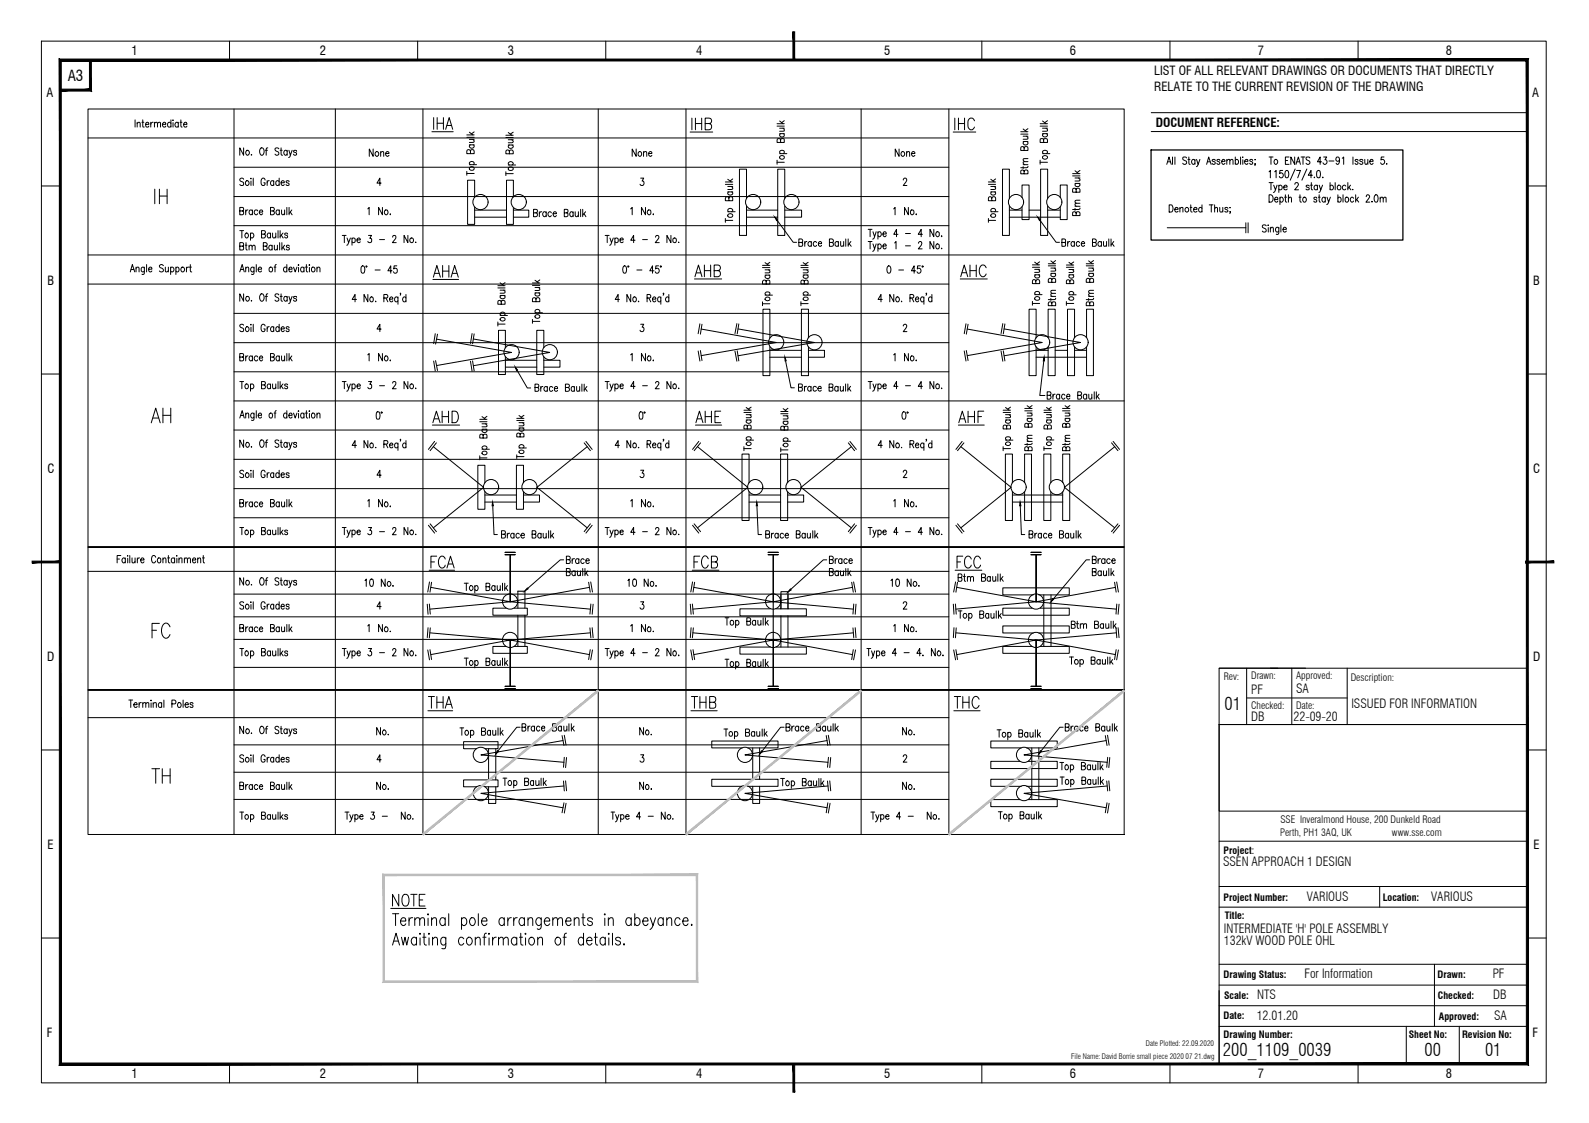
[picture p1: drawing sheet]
<svg xmlns="http://www.w3.org/2000/svg" width="420mm" height="297mm" viewBox="0 0 420 297" stroke-linecap="round" stroke-linejoin="round" font-family="sans-serif">
<defs><g id="words">
<g font-size="4.7">
<text x="323.8" y="187.9">01</text>
<text x="323.4" y="279.4">200_1109_0039</text>
<text x="376.7" y="279.2">00</text>
<text x="392.7" y="279.2">01</text>
</g>
<text font-size="4" x="17.9" y="21.3">A3</text>
<g font-size="3.3">
<text x="34.7" y="14.6">1</text>
<text x="84.6" y="14.6">2</text>
<text x="134.3" y="14.6">3</text>
<text x="184.1" y="14.6">4</text>
<text x="233.8" y="14.6">5</text>
<text x="282.9" y="14.6">6</text>
<text x="332.6" y="14.6">7</text>
<text x="382.3" y="14.6">8</text>
<text x="305.2" y="19.8">LIST OF ALL RELEVANT DRAWINGS OR DOCUMENTS THAT DIRECTLY</text>
<text x="305.2" y="24">RELATE TO THE CURRENT REVISION OF THE DRAWING</text>
<text x="12.3" y="25.6">A</text>
<text x="405.2" y="25.6">A</text>
<text x="305.6" y="33.5">DOCUMENT REFERENCE:</text>
<text x="12.6" y="75.3">B</text>
<text x="405.4" y="75.3">B</text>
<text x="12.5" y="125">C</text>
<text x="405.4" y="125">C</text>
<text x="12.5" y="174.8">D</text>
<text x="405.4" y="174.8">D</text>
<text x="330.8" y="183.5">PF</text>
<text x="342.7" y="183.4">SA</text>
<text x="330.8" y="190.6">DB</text>
<text x="342" y="190.6">22-09-20</text>
<text x="357.3" y="187.4">ISSUED FOR INFORMATION</text>
<text x="12.6" y="224.5">E</text>
<text x="405.5" y="224.5">E</text>
<text x="323.4" y="229.2">SSEN APPROACH 1 DESIGN</text>
<text x="345.6" y="238.3">VARIOUS</text>
<text x="378.4" y="238.3">VARIOUS</text>
<text x="323.6" y="246.7">INTERMEDIATE 'H' POLE ASSEMBLY</text>
<text x="323.6" y="250">132kV WOOD POLE OHL</text>
<text x="344.9" y="258.7">For Information</text>
<text x="394.7" y="258.8">PF</text>
<text x="332.3" y="269.7">12.01.20</text>
<text x="332.4" y="264.2">NTS</text>
<text x="394.8" y="264.3">DB</text>
<text x="395" y="269.7">SA</text>
<text x="12.3" y="274.2">F</text>
<text x="405.2" y="274.2">F</text>
<text x="34.7" y="285.2">1</text>
<text x="84.6" y="285.2">2</text>
<text x="134.3" y="285.2">3</text>
<text x="184.1" y="285.2">4</text>
<text x="233.8" y="285.2">5</text>
<text x="282.9" y="285.2">6</text>
<text x="332.6" y="285.2">7</text>
<text x="382.3" y="285.2">8</text>
</g>
<g font-size="2.7">
<text x="323.6" y="180">Rev:</text>
<text x="330.8" y="179.6">Drawn:</text>
<text x="342.7" y="179.6">Approved:</text>
<text x="357.2" y="180">Description:</text>
<text x="330.8" y="187.5">Checked:</text>
<text x="342.7" y="187.5">Date:</text>
<text x="338.5" y="221.1">Perth, PH1 3AQ, UK</text>
<text x="338.6" y="217.8">SSE Inveralmond House, 200 Dunkeld Road</text>
<text x="368.1" y="221.1">www.sse.com</text>
</g>
<g font-size="2.6">
<text x="323.5" y="225.8">Project:</text>
<text x="323.5" y="238.3">Project Number:</text>
<text x="365.6" y="238.3">Location:</text>
<text x="323.8" y="243.1">Title:</text>
<text x="323.5" y="258.7">Drawing Status:</text>
<text x="380.1" y="258.8">Drawn:</text>
<text x="323.5" y="269.6">Date:</text>
<text x="323.7" y="264.2">Scale:</text>
<text x="380.2" y="264.3">Checked:</text>
<text x="380.5" y="269.7">Approved:</text>
<text x="323.5" y="274.5">Drawing Number:</text>
<text x="372.5" y="274.5">Sheet No:</text>
<text x="386.6" y="274.5">Revision No:</text>
</g>
<g font-size="2">
<text x="283.2" y="280.1">File Name: David Borrie small piece 2020 07 21.dwg</text>
<text x="303" y="276.6">Date Plotted: 22.09.2020</text>
</g>
</g></defs>
<!-- layer: Border -->
<g fill="none" stroke="#000" stroke-width=".26">
<path d="M304.4 29.8h99.4M304.4 34.8h99.4M322.4 176.7h81.4M345.2 176.7h-22.8v14.9h81.4h-81.4v89.8h81.4M356.2 176.7v14.9M403.8 213.5v18.1M322.4 222.5h81.4M322.4 234.5h81.4M322.4 239.9h81.4M364.8 234.5v5.4M322.4 255.1h81.4M379.3 255.1v16.4"/>
<path d="M322.4 260.6h81.4M322.4 266h81.4M322.4 271.5h81.4M371.8 271.5v9.9M385.9 271.5v9.9"/>
</g>
<!-- layer: Border Grid -->
<g fill="none" stroke="#000" stroke-width=".26">
<path d="M11 10.9h397.8v275.5h-397.8zM60.7 10.9v5M110.4 10.9v5M160.2 10.9v5M259.6 10.9v5M309.4 10.9v5M359.1 10.9v5M11 49.2h4.9M403.8 49.2h5M11 98.9h4.9M403.8 98.9h5M11 198.4h4.9"/>
<path d="M403.8 198.4h5M11 248.1h4.9M403.8 248.1h5M60.7 281.4v5M110.4 281.4v5M160.2 281.4v5M259.6 281.4v5M309.4 281.4v5M359.1 281.4v5"/>
</g>
<!-- layer: Border -->
<g fill="#000" stroke="#000" stroke-width=".26">
<path d="M15.7 15.6l.5 .5 387.9-.5zM16.2 16.1l387.9-.5-.5 .5zM404.1 15.6l-.5 .5 .5 265.6zM403.6 16.1l.5 265.6-.5-.5zM15.7 281.7h388.4l-.5-.5zM16.2 281.2h387.4l-387.9 .5zM15.7 15.6v266.1l.5-.5zM15.7 15.6l.5 .5v265.1z"/>
<path d="M15.9 23.6v.5l7.8-.5zM15.9 24.1l7.8-.5 .5 .5zM23.7 15.9v7.7l.5 .5zM23.7 15.9h.5v8.2z"/>
</g>
<!-- layer: 0 -->
<g fill="#000" stroke="#000" stroke-width=".26">
<path d="M209.7 8.4v7.5h.4zM209.7 8.4h.4v7.5z"/>
<path d="M8.5 148.9h7.4v-.5zM8.5 148.4h7.4l-7.4 .5z"/>
<path d="M403.4 148.9h7.5v-.5zM403.4 148.4h7.5l-7.5 .5z"/>
<path d="M209.7 281.4v7.5h.4zM209.7 281.4h.4v7.5z"/>
</g>
<path d="M329.6 176.7v14.9M335.9 176.7h2M341.6 176.7v14.9M403.8 176.7v14.9M322.4 191.6h81.4v22.9h-81.4zM329.6 184.6h26.6" fill="none" stroke="#000" stroke-width=".26"/>
<!-- layer: PDF49_Dimensions -->
<g fill="none" stroke="#000" stroke-width=".26">
<path d="M23.3 28.8h274v191.9h-274zM23.3 36.5h227.6M35.7 31.7v1.9M36.3 32.7l.3-.4 .4 .1 .1 1.2M36.3 32.3v1.3M37.5 32.3h.5M37.7 31.7l.1 1.9h.3M38.5 32.9h.9l-.2-.5a.59 .59 0 0 0-.7 .6 .59 .59 0 0 0 .7 .6l.2-.2M39.9 32.3v1.3M40.5 32.3l-.4 .1-.2 .5M40.8 32.7l.4-.4 .4 .1v1.2M40.8 32.3v1.3"/>
<path d="M41.6 32.7l.4-.4 .4 .1v1.2M43 32.9h.8l-.1-.5a.6 .6 0 0 0-.8 .6 .6 .6 0 0 0 .8 .6l.1-.2M45.2 32.6l-.2-.2a.59 .59 0 0 0-.7 .6 .59 .59 0 0 0 .7 .6l.2-.2M45.2 31.7v1.9M45.7 31.7v.2zM45.7 32.4v1.2M47.1 32.6l-.1-.2a.6 .6 0 0 0-.8 .6 .6 .6 0 0 0 .8 .6l.1-.2M47.1 32.3v1.3M47.6 32.3h.5M47.8 31.7v1.6l.1 .3h.3M48.5 32.9h.9l-.1-.5a.6 .6 0 0 0-.8 .6 .6 .6 0 0 0 .8 .6l.1-.2M61.9 28.8v191.9"/>
<path d="M64.4 39.1v2l-1-2v2M65.2 39.8a.57 .57 0 0 1 .8 .6 .57 .57 0 0 1-.8 .5l-.2-.4zM68.9 39.2a.83 .83 0 0 1 .9 .4 .83 .83 0 0 1 0 1 .58 .58 0 0 1-.8 .5 .58 .58 0 0 1-.3-.8zM70.2 39.8h.5M70.8 39.1l-.3 .1-.1 .3v1.6M73.7 39.4l-.4-.3-.6 .3 .1 .4 .8 .4a.53 .53 0 0 1-.1 .8 .53 .53 0 0 1-.8-.2M74.1 39.8h.5M74.3 39.1l.1 1.8 .3 .2M75.9 39.8v1.3M76.4 39.8l.4 1.3 .4-1.3M88.7 28.8v191.9M98.7 39.4v2l-1.1-2v2"/>
<path d="M111.8 28.8v191.9M114.2 34.8h5.6M114.7 31.1v3.1M115.6 31.1v3.1M115.6 32.6h1.6M117.2 31.1v3.1M117.8 34.2l1-3.1 .9 3.1M118.2 33.2h1.2M123.4 36.3h2M123.4 35.7h2M124.1 38.3h1.3M124.1 36.9h1.3"/>
<path d="M124.1 35l.9 .7M124.4 38.3a.38 .38 0 0 0-.2 .6 .57 .57 0 0 0 .8 .3 .57 .57 0 0 0 .1-.9M125 36.9l.4 .4-.1 .3-1.2 .1M125.4 34.9l-.8 .5M133.8 36.4h1.9M133.8 35.8h1.9M134.4 38.4h1.3M134.4 37h1.3M134.4 35.1l.9 .7M134.7 38.4a.55 .55 0 0 0-.1 .8 .55 .55 0 0 0 .8 0 .42 .42 0 0 0 .3-.4 .42 .42 0 0 0-.3-.4M135.3 37l.4 .3-.1 .4-1.2 .1M135.7 35l-.8 .5"/>
<path d="M158.2 28.8v191.9M168.2 39.4v2l-1-2v2M181.4 28.8v191.9M182.5 34.9h6M183 31.2v3.1M183.9 31.2v3.1M183.9 32.7h1.6M185.5 31.2v3.1M186.5 32.7h1a.72 .72 0 0 0 .7-.7 .72 .72 0 0 0-.7-.8h-1v3.1h1a.85 .85 0 0 0 .7-.8 .85 .85 0 0 0-.7-.8M205.5 33.4h1.9M205.5 32.7h1.9M206.1 35.3h1.3"/>
<path d="M206.1 33.9h1.3M206.1 32l.9 .7M206.4 37l.4-.3h.4l.2 .3v.7h-1.9l.1-1 .7 .1 .1 .9M206.4 35.3a.56 .56 0 0 0-.1 .9 .56 .56 0 0 0 .9 0l.2-.3-.2-.6M207 33.9l.3 .3v.5h-1.2M207.4 31.9l-.7 .6M227.7 28.8v191.9M237.7 39.4v2l-1-2v2M250.9 28.8v191.9M252 34.9h6M252.5 31.2v3.1M253.4 32.7h1.6"/>
<path d="M253.4 31.2v3.1M255 31.2v3.1M257.7 32a.9 .9 0 0 0-1.2-.7 .9 .9 0 0 0-.6 1.1 1.59 1.59 0 0 0 .7 1.9 .97 .97 0 0 0 1.1-.7M269.9 34.8h1.9M269.9 35.5h1.9M270.5 37.4h1.3M270.5 36h1.3M270.5 34.1l.9 .7M270.8 39.2l.4-.4h.4l.2 .4v.6h-1.9l.2-1 .6 .1 .1 .9M270.8 37.4l-.2 .2a.56 .56 0 0 0 .6 .8 .56 .56 0 0 0 .4-1M271.4 36l.4 .4-.1 .4h-1.2M271.8 34l-.7 .5"/>
<path d="M275 33.4h2M275 32.7h2M275.7 35.3h1.3M275.7 33.9h1.3M275.7 32l.9 .7M276 37v-.2l.3-.1h.5l.2 .3v.7h-2l.1-.9h.8l.1 .9M276 35.3l-.3 .2a.59 .59 0 0 0 .6 .7 .59 .59 0 0 0 .6-.7l-.2-.2M276.6 33.9l.4 .4-.1 .4h-1.2M277 31.9l-.8 .6M40.9 50v3.9M42.1 50v3.9M42.1 51.9h2.1"/>
<path d="M44.2 50v3.9M61.9 44.2h189M61.9 52h189M61.9 59.7h189M63.4 55.8l.9-.1v-.8h-.9v1.9l.9-.1 .1-.7-.3-.2M64.4 47.4a.53 .53 0 0 0-.6-.3 .53 .53 0 0 0-.4 .5l1 .7a.46 .46 0 0 1-.3 .8l-.7-.3M65 55.5v1.3M65.6 55.5l-.4 .1-.2 .5M66.4 47.1v.2zM66.4 47.9v1.2M66.5 40.9v.2zM66.7 55.8l-.1-.2a.62 .62 0 0 0-.7 .5 .62 .62 0 0 0 .5 .7l.3-.3"/>
<path d="M66.7 55.5v1.3M67 47.1v2M68.1 55.8l-.1-.2a.59 .59 0 0 0-.8 .5 .59 .59 0 0 0 .8 .6l.1-.2M68.6 56.1h.9l-.2-.5a.62 .62 0 0 0-.7 .5 .62 .62 0 0 0 .6 .7l.3-.3M70.1 47.6a.55 .55 0 0 0-.7-.5 .55 .55 0 0 0-.4 .8v.4a.56 .56 0 0 0 .6 .8 .56 .56 0 0 0 .5-.8h-.3M70.6 47.8v1.3M71.2 47.8l-.3 .1-.3 .4M71.5 55.8h.7l.3-.2-.1-.7h-.9v1.9h.7l.3-.3v-.5l-.3-.2M72.4 48l-.2-.1a.57 .57 0 0 0-.7 .5 .57 .57 0 0 0 .7 .6l.2-.2M72.4 47.8v1.3M73.8 48a.6 .6 0 0 0-1 .3 .6 .6 0 0 0 .7 .8l.3-.3M73.8 47.1v2"/>
<path d="M73.9 55.8l-.2-.2a.58 .58 0 0 0-.7 .5 .58 .58 0 0 0 .7 .6l.2-.2M73.9 55.5v1.3M74.3 48.3h.9l-.1-.3a.55 .55 0 0 0-.8 .4 .55 .55 0 0 0 .7 .6l.2-.2M74.5 55.5v1.2l.4 .1 .4-.3M75.3 55.5v1.3M75.8 54.9v1.9M75.9 40a.55 .55 0 0 0-.8-.1 .55 .55 0 0 0 0 .9l.3 .3 .5-.3M76.4 48l-.3-.2-.5 .2 .8 .6v.4l-.5 .1-.3-.3M76.4 54.9v1.9M76.7 56.1l.5 .7M76.8 41.1l-.1 .3-.4 .3M77.2 55.5l-.8 1"/>
<path d="M78.4 40a.42 .42 0 0 0-.4-.3 .42 .42 0 0 0-.4 .3l.8 .5v.2l-.3 .4-.5-.3M97.2 55.2l.4-.3v1.9M100.7 40.4l.3-.3 .4 .1 .1 1.2M100.7 40.1v1.3M100.8 48.4h-1.1l.7-1.3v2M101.1 54.9v1.9l-1-1.9v1.9M101.8 55.6a.62 .62 0 0 1 .8 .5 .62 .62 0 0 1-.6 .7l-.4-.5zM102 40.6h.9l-.1-.3a.57 .57 0 0 0-.9 .1 .57 .57 0 0 0 .3 .8l.4 .2 .3-.3M103.2 56.6v.2zM123.4 45.9h2M123.4 45.3v1.1M124.1 43.6h1.9"/>
<path d="M124.4 43.6l-.2-.2a.57 .57 0 0 1 .5-.7 .57 .57 0 0 1 .6 .7l-.2 .2M124.4 40l.3-.4 .5 .1 .2 .3v.6h-2l.2-.9 .4-.1 .3 .2 .1 .8M133.8 45.9h1.9M133.8 45.4v1M134.4 43.6h1.9M134.5 44.4a.59 .59 0 0 1 .9-.3 .59 .59 0 0 1 0 .9l-.9-.1zM134.7 43.6l-.2-.1a.57 .57 0 0 1 .5-.8 .57 .57 0 0 1 .6 .8l-.2 .1M134.7 40l.3-.3 .5 .1 .2 .2v.7h-1.9l.1-.9 .4-.1 .3 .1 .1 .9M141.1 56.3l.9-.1 .1-.7-1-.1v1.9h.6l.4-.2v-.6l-.4-.2M142.6 56v1.3M143.2 56l-.3 .1-.3 .4M144.4 56.3a.56 .56 0 0 0-.8-.1 .56 .56 0 0 0 0 .8 .44 .44 0 0 0 .4 .3 .44 .44 0 0 0 .4-.3"/>
<path d="M144.4 56v1.3M145.8 56.3l-.1-.2a.58 .58 0 0 0-.8 .5 .58 .58 0 0 0 .8 .6l.1-.2M146.2 56.5l.9-.1a.48 .48 0 0 0-.6-.4 .48 .48 0 0 0-.3 .7l.4 .6 .5-.3M149.2 56.3l.9-.1v-.7l-.9-.1v1.9h.6l.3-.2v-.6l-.3-.2M151.5 56.3a.55 .55 0 0 0-.8-.1 .55 .55 0 0 0 0 .8l.3 .3 .5-.3M151.5 56v1.3M152.1 56l.1 1.2 .4 .1 .3-.4M152.9 56v1.3M153.5 55.4v1.9M154.1 55.4v1.9M154.4 56.5l.5 .8M154.8 56l-.7 .9"/>
<path d="M166.7 55.2l.5-.3v1.9M168.9 40.2a.56 .56 0 0 1 .8 .5 .56 .56 0 0 1-.8 .5l-.2-.4zM169.4 47.1h.8l-.4 .8a.58 .58 0 0 1 .4 .9 .58 .58 0 0 1-1-.1M170.2 40.4l.3-.3 .4 .1 .1 1.2M170.2 40.1v1.3M170.7 54.9v1.9l-1.1-1.9v1.9M171.5 40.6h.9l-.1-.3a.54 .54 0 0 0-.8 .4 .54 .54 0 0 0 .7 .5l.2-.1M172.7 56.6v.2zM191.8 58.3h1.9M191.8 57.8v1M191.8 48.8h1.9M191.8 48.1h1.9"/>
<path d="M192.4 56h2M192.4 50.8h1.3M192.4 49.3h1.3M192.4 47.4l1 .7M192.5 56.7a.64 .64 0 0 1 .8-.2 .64 .64 0 0 1 .4 .8 .64 .64 0 0 1-.9 .2 .64 .64 0 0 1-.3-.8zM192.7 56l-.2-.1a.6 .6 0 0 1 .6-.8 .6 .6 0 0 1 .6 .8l-.3 .1M192.7 52.4l.4-.4 .4 .1 .2 .3v.7h-1.9v-.7l.2-.3 .6 .1 .1 .9M192.7 50.8a.38 .38 0 0 0-.2 .6 .64 .64 0 0 0 .8 .2 .64 .64 0 0 0 .4-.8h-.3M193.4 49.3l.3 .4v.3l-1.3 .1M193.7 47.3l-.7 .6M205.5 42.9h1.9M205.5 42.4v1"/>
<path d="M206.1 40.6h2M206.4 40.6a.56 .56 0 0 1-.1-.8 .56 .56 0 0 1 .9 0l.2 .3-.2 .5M236.3 55.2l.4-.3v1.9M238.8 47.6l.2-.4a.52 .52 0 0 1 .7 .2 .52 .52 0 0 1-.1 .7l-.8 1h1M239.7 40.4l.4-.3 .3 .1 .1 1.2M239.7 40.1v1.3M240.2 54.9v1.9l-1-1.9v1.9M241 40.6h.9l-.1-.3a.56 .56 0 0 0-.7 0 .56 .56 0 0 0 0 .8l.3 .3 .5-.3M242.2 56.7h.1zM261.4 58.3h1.9M261.4 48.8h1.9M261.4 48.1h1.9"/>
<path d="M261.4 57.8v1M262 56h1.9M262 50.8h1.3M262 49.3h1.3M262 47.4l.9 .7M262.2 56l-.1-.1a.58 .58 0 0 1 .5-.8 .58 .58 0 0 1 .6 .8l-.2 .1M262.2 52.4l.4-.4 .5 .1 .2 .3v.7h-1.9l.1-1 .7 .1v.9M262.2 50.8h-.1a.58 .58 0 0 0 .5 .8 .58 .58 0 0 0 .6-.8h-.2M262.9 49.3l.4 .4-.1 .3-1.2 .1M263.3 47.3l-.8 .6M270.5 43.6h1.3M270.5 44.1v.5"/>
<path d="M270.8 45.3l.4-.3 .5 .1 .1 .2v.7h-1.9l.1-.9h.7l.1 .9M271.8 44l-.1 .3-.3 .1h-1.5M271.8 42.8h-1.2l-.1 .3 .4 .5M271.8 42h-1.2l-.1 .3 .4 .5M275 42.9h2M275 42.4v1M275.7 40.6h1.9M275.7 41.4a.64 .64 0 0 1 .8-.3 .64 .64 0 0 1 .4 .8 .63 .63 0 0 1-.8 .2 .63 .63 0 0 1-.4-.7zM276 40.6l-.3-.1a.59 .59 0 0 1 .6-.8 .59 .59 0 0 1 .6 .8l-.2 .1M283.6 45.9h2M283.6 46.5h2M284.3 55.1v.5"/>
<path d="M284.3 54.6h1.3M284.3 48.5h1.3M284.3 47.1h1.3M284.3 45.2l.9 .7M284.6 56.4v-.3l.3-.1 .5 .1 .2 .3v.6h-2l.1-.9h.8l.1 .9M284.6 50.2l.3-.4 .5 .1 .2 .3v.6h-2l.1-.8 .3-.2 .5 .2 .1 .8M284.6 48.5l-.3 .1a.57 .57 0 0 0 .6 .8 .57 .57 0 0 0 .5-.8l-.1-.1M285.2 47.1l.4 .4-.2 .3-1.1 .1M285.6 55l-.4 .4h-1.6M285.6 53.8h-1.3v.4l.3 .4M285.6 53h-1.3v.4l.3 .4M285.6 45.1l-.8 .5"/>
<path d="M308.5 43.5l.6-2 .6 2M308.8 42.8h.7M309.1 54.2h.6a1.13 1.13 0 0 1 0 1.9h-.6zM310 41.5v2M310.6 55.4h.9l-.1-.4a.54 .54 0 0 0-.8 .5 .54 .54 0 0 0 .9 .4M310.7 41.5v2M312 55.2l.4-.3h.4v1.2M312 54.9v1.2M313.8 41.8l-.2-.2-.5-.1a.42 .42 0 0 0-.4 .4 .42 .42 0 0 0 .3 .4l.6 .3a.53 .53 0 0 1-.1 .8 .53 .53 0 0 1-.8-.2M314.1 42.2h.5M314.4 41.5v1.8l.3 .2M314.7 54.9h.5"/>
<path d="M314.9 54.2v1.6v.2l.3 .1M315.6 55.4h.9a.45 .45 0 0 0-.4-.6 .45 .45 0 0 0-.5 .6l.1 .5 .3 .2 .5-.2M316 42.5a.55 .55 0 0 0-.9-.2 .55 .55 0 0 0 .1 .9l.3 .3 .5-.3M316 42.2v1.3M316.4 42.2l.4 1.3 .5-1.3M316.8 43.5l-.5 .6M317.8 55.1a.56 .56 0 0 0-.8 0 .56 .56 0 0 0 0 .8l.3 .2 .5-.2M317.8 54.2v1.9M319.1 43.5l.5-2 .6 2M319.3 42.8h.7M319.7 54.2h1M320.3 54.2v1.9"/>
<path d="M321.2 55.2l.3-.3h.4v1.2M321.2 54.2v1.9M321.3 42.5a.44 .44 0 0 0-.4-.4 .44 .44 0 0 0-.4 .4l.8 .4v.3a.44 .44 0 0 1-.4 .3 .44 .44 0 0 1-.4-.3M322.5 54.9l.1 1.1 .4 .1 .3-.3M322.6 42.5l-.1-.3a.45 .45 0 0 0-.7 .3l.8 .6-.3 .4-.5-.3M323 42.7l.9-.2a.48 .48 0 0 0-.6-.3 .48 .48 0 0 0-.3 .7l.4 .6 .5-.3M323.3 54.9v1.2M324.4 42.5l.4-.3h.3l.1 1.3M324.4 42.2v1.3M324.7 55.1l-.4-.2h-.4v.4l.7 .3 .1 .3-.4 .2-.4-.2M325.2 42.5l.4-.3h.4v1.3M325.2 54.9h.1"/>
<path d="M325.3 56l-.1 .5M326.6 42.5l.2-.3a.57 .57 0 0 1 .7 .6 .57 .57 0 0 1-.7 .5l-.2-.1M326.6 41.5v2M328 41.5v2M328.5 41.6h.2zM328.6 42.2v1.3M329.1 42.7h.9l-.1-.4a.58 .58 0 0 0-.8 .5 .58 .58 0 0 0 .8 .5l.1-.1M331.2 42.5a.42 .42 0 0 0-.4-.3 .42 .42 0 0 0-.4 .3l.8 .4v.3a.42 .42 0 0 1-.4 .3 .42 .42 0 0 1-.4-.3M331.9 42.2h.1M331.9 43.3l-.1 .5M334.8 59.7l-.3-.2-.7 .2v.4l1 .7v.3l-.3 .3-.7-.3M335.3 59.6h.1"/>
<path d="M335.6 45.4l.3-.3v1.9M335.6 51.5a.98 .98 0 0 1 1.1 1 .98 .98 0 0 1-1.1 1zM335.6 41.5h1M335.6 48.3h1M336.1 41.5v2M336.1 48.3v1.9M336.8 49l.5 1.2 .4-1.2M337 45.4l.4-.3v1.9M337 52.7h.9l-.1-.5a.59 .59 0 0 0-.8 .6 .59 .59 0 0 0 .8 .6l.1-.2M337.1 42.2a.58 .58 0 0 1 .8 .6 .58 .58 0 0 1-.8 .5l-.2-.4zM337.3 50.2l-.3 .6-.3 .1M338.1 49.2a.56 .56 0 0 1 .9 0 .56 .56 0 0 1-.1 .8l-.2 .2-.6-.2"/>
<path d="M338.1 49v1.9M338.4 52.5l.2-.3a.6 .6 0 0 1 .7 .6 .6 .6 0 0 1-.7 .6l-.2-.2M338.4 52.2v1.9M338.7 59.5v1.9M339.2 45.1h-.8v.8a.58 .58 0 0 1 .8 .1 .58 .58 0 0 1-.1 .8 .58 .58 0 0 1-.8-.1M339.5 49.5h.8a.45 .45 0 0 0-.4-.5 .45 .45 0 0 0-.4 .5l.2 .7h.3l.3-.2M339.7 52.2h.5M339.9 51.5v1.6l.1 .3 .3 .1M339.9 42.5h.6M340 45.2l.2-.1a1.21 1.21 0 0 1 .1 1.9h-.1a1.38 1.38 0 0 1-.2-1.8zM340.7 52.5l.4-.3h.3l.1 1.3M340.7 51.5v2"/>
<path d="M340.9 41.5h-1v2h1M342.3 41.5v2l-1-2v2M342.4 48.8l.3-.5 .5 .2v.6l-.9 1.1h1.1M342.5 44.7l-1.3 3M342.7 43.5l.6-2 .6 2M342.8 45.1h1.1l-.8 1.9M342.9 42.8h.7M343.5 52.2h.5M343.7 51.5v1.6l.1 .3 .3 .1M344 41.5h1M344.5 41.5v2M344.7 52.2a.6 .6 0 0 1 .7 .6 .6 .6 0 0 1-.7 .6l-.2-.5z"/>
<path d="M345.6 44.7l-1.4 3M346.2 49.2l-.4-.2-.4 .1v.3l.7 .3 .1 .3-.4 .2-.5-.2M346.4 41.8l-.4-.3-.5 .1-.2 .2 .2 .4 .7 .4a.53 .53 0 0 1-.1 .8 .53 .53 0 0 1-.8-.2M346.5 49h.5M346.7 48.3v1.6l.1 .3h.3M347 46.4h-1.1l.8-1.3v1.9M347.5 46.9h.1zM348.2 52.5l-.1-.3a.41 .41 0 0 0-.4 0 .41 .41 0 0 0-.2 .4l.6 .3v.5a.45 .45 0 0 1-.7-.2M348.3 45.2l.4-.1a1.32 1.32 0 0 1 0 1.9h-.1a1.38 1.38 0 0 1-.3-1.8zM348.3 49.2a.56 .56 0 0 0-.8 0 .56 .56 0 0 0 0 .8l.3 .2 .5-.2M348.3 49v1.2M348.6 52.2h.5"/>
<path d="M348.8 49l.4 1.2 .5-1.2M348.8 51.5v1.6l.1 .3 .3 .1M349.2 50.2l-.2 .6-.3 .1M349.4 42.8h-1.1l.8-1.3v2M349.8 46.9h.1M350 41.5h.8l-.5 .7a.57 .57 0 0 1 .5 .9 .57 .57 0 0 1-1 0M350.4 52.5l-.1-.3a.59 .59 0 0 0-.8 .6 .59 .59 0 0 0 .8 .6l.1-.2M350.4 52.2v1.3M350.9 52.2l.4 1.3 .5-1.3M351.3 53.5l-.5 .6M351.4 42.6h1.3M351.7 49.2a.56 .56 0 0 1 .8 0 .56 .56 0 0 1 0 .8l-.3 .2-.5-.2"/>
<path d="M351.7 48.3v1.9M353 48.3v1.9M353.8 52.5a.38 .38 0 0 1 .6-.3 .64 .64 0 0 1 .2 .9 .64 .64 0 0 1-.7 .3l-.1-.2M353.8 51.5v2M354.2 42.2l-.4 .5a.56 .56 0 0 1-.6-.7 .56 .56 0 0 1 .7-.4l.3 .6a1.02 1.02 0 0 1-.6 1.3l-.3-.3M354.9 41.9l.4-.4v2M355.1 51.5v2M355.8 49.2a.56 .56 0 0 0-.8 0 .56 .56 0 0 0 0 .8l.4 .2 .4-.2M355.8 52.2a.6 .6 0 0 1 .8 .6 .6 .6 0 0 1-.8 .6l-.1-.5zM356.4 48.3v1.9M356.6 49.5l.6 .7M357.1 49l-.7 .9"/>
<path d="M357.7 50.1h.1M357.7 41.5v2M357.9 52.5l-.2-.3a.59 .59 0 0 0-.7 .6 .59 .59 0 0 0 .7 .6l.2-.2M358.5 51.5v2M358.7 52.7l.6 .8M359.1 42.5a.45 .45 0 0 0-.7-.3v.4l.6 .3 .1 .3-.3 .3-.5-.3M359.2 52.2l-.7 .9M360.4 42.5a.44 .44 0 0 0-.5-.4 .44 .44 0 0 0-.4 .4l.8 .4 .1 .3a.44 .44 0 0 1-.5 .3 .44 .44 0 0 1-.4-.3M360.9 42.2l.1 1.1 .3 .2 .4-.4M361.3 52l.2-.5h.3l.3 .4-.9 1.6h1M361.7 42.2v1.3M362.2 42.7l.9-.2a.48 .48 0 0 0-.7-.3 .48 .48 0 0 0-.2 .7l.3 .6 .6-.3"/>
<path d="M362.8 53.3v.2zM363.6 51.6h.6l.2 .8-.2 1-.4 .1a1.33 1.33 0 0 1-.2-1.9zM364.9 52.5l.4-.3h.4v1.3M364.9 52.2v1.3M365.7 52.5l.4-.3h.4v1.3M366 41.5h-.8v.8a.6 .6 0 0 1 .8 .1 .6 .6 0 0 1 0 .8 .6 .6 0 0 1-.8 .1l-.1-.2M366.6 43.3h.2zM23.3 67.4h274M23.3 75.1h227.6M34.4 71.9l.6-1.9 .6 1.9M34.7 71.3h.7M36 71l.4-.3h.3l.1 1.2"/>
<path d="M36 70.7v1.2M38.2 70.7l-.1 1.7-.2 .2-.4-.1M38.2 70.9l-.2-.2a.57 .57 0 0 0-.7 .6 .57 .57 0 0 0 .7 .5l.2-.1M38.8 70v1.9M39.3 71.2h.9l-.1-.4a.6 .6 0 0 0-.9 .4 .6 .6 0 0 0 .7 .7l.3-.2M43.2 70.3a.52 .52 0 0 0-.7-.3 .52 .52 0 0 0-.3 .7l.9 .5 .1 .5-.4 .2-.7-.2M43.7 70.7l.1 1.1 .3 .1 .4-.3M44.5 70.7v1.2M45.1 70.9l.1-.2a.58 .58 0 0 1 .8 .6 .58 .58 0 0 1-.8 .5l-.1-.1M45.1 70.7v1.9M46.5 70.9l.1-.2a.57 .57 0 0 1 .8 .6 .57 .57 0 0 1-.8 .5l-.1-.1M46.5 70.7v1.9"/>
<path d="M49.3 70.7v1.2M49.9 70.7a.51 .51 0 0 0-.6 .5M50.1 70.7h.5M50.3 70v1.6l.1 .2 .3 .1M63.4 65.1h.9v-.8l-.9-.1v1.9l.9-.1 .1-.7-.3-.2M63.4 71.9l.6-1.9 .6 1.9M63.4 61h1M63.6 71.3h.8M64 61v1.9M64.4 77.7v2l-1-2v2M64.8 64.9h.5M65 61.7a.57 .57 0 0 1 .7 .6 .57 .57 0 0 1-.7 .5l-.2-.4z"/>
<path d="M65 71l.3-.3h.4l.1 1.2M65 70.7v1.2M65.1 64.2v1.6l.3 .3M65.2 78.4a.57 .57 0 0 1 .7 .6 .57 .57 0 0 1-.7 .5l-.2-.4zM65.9 65.2l.3-.3 .4 .1 .1 1.1M65.9 64.9v1.2M66.2 61.9l.2-.2a.58 .58 0 0 1 .7 .6 .58 .58 0 0 1-.7 .5l-.2-.1M66.2 61.6v1.9M66.4 79.5h.2zM66.7 65.2l.3-.3 .4 .1 .1 1.1M67.2 70.7l-.1 1.7-.2 .2-.4-.1M67.2 70.9l-.2-.2a.58 .58 0 0 0-.7 .6 .58 .58 0 0 0 .7 .5l.2-.1"/>
<path d="M67.8 70v1.9M68.3 71.2h.9l-.2-.5a.58 .58 0 0 0-.7 .6 .58 .58 0 0 0 .7 .5l.2-.1M68.9 77.8l.2-.1a.99 .99 0 0 1 .8 1 .99 .99 0 0 1-.8 1 1.34 1.34 0 0 1-.2-1.9zM69.2 61.9l.8-.1v-.7l-.8-.1v1.9l.8-.1 .2-.5-.4-.4M69.6 65.1h.9l.1-.7-.3-.2h-.7v1.9l1-.1v-.5l-.3-.4M70.2 78.4h.5M70.8 77.7l-.3 .1-.1 .3v1.6M71.2 70.9l.2-.2a.57 .57 0 0 1 .7 .6 .57 .57 0 0 1-.7 .5l-.2-.1zM71.5 61.9l-.1-.2a.62 .62 0 0 0-.8 .5 .62 .62 0 0 0 .6 .7l.3-.2M71.5 61.6v1.3M72 65.1l-.2-.1a.57 .57 0 0 0-.7 .5 .57 .57 0 0 0 .7 .5l.2-.1M72 64.9v1.2"/>
<path d="M72.1 61.6l.1 1.2 .3 .1 .4-.3M72.5 70.7h.5M72.5 64.9l.1 1.1 .4 .1 .3-.3M72.9 61.6v1.3M73.1 70l-.4 .4v1.5M73.3 64.9v1.2M73.5 61v1.9M73.7 78a.53 .53 0 0 0-.5-.3 .53 .53 0 0 0-.5 .5l.1 .2 .8 .4a.53 .53 0 0 1-.1 .8 .53 .53 0 0 1-.8-.2M73.9 64.2v1.9M74.1 61v1.9M74.1 78.4h.5M74.3 77.7l.1 1.8 .3 .2"/>
<path d="M74.4 62.2l.5 .7M74.5 64.2v1.9M74.8 61.6l-.7 1M74.8 65.4l.5 .7M75.3 64.9l-.8 .9M75.8 70.9l-.1-.2a.58 .58 0 0 0-.7 .6 .58 .58 0 0 0 .7 .5l.1-.1M75.8 70v1.9M75.9 78.7l-.1-.3a.57 .57 0 0 0-.8 .6 .57 .57 0 0 0 .8 .5l.1-.1M75.9 78.4v1.3M76.1 61.9l-.3-.3-.5 .1v.4l.7 .3 .1 .3-.3 .2-.5-.2M76.4 71.2h.8l-.1-.5a.57 .57 0 0 0-.7 .6 .57 .57 0 0 0 .7 .5l.1-.1M76.4 78.4l.4 1.3 .4-1.3"/>
<path d="M76.5 65.1a.44 .44 0 0 0-.4-.3 .44 .44 0 0 0-.4 .3l.1 .2 .5 .2 .2 .3-.3 .3-.4-.1-.1-.1M76.8 79.7l-.1 .4-.4 .2M77.6 70.7l.4 1.2 .5-1.2M78.4 78.7v-.3h-.7v.4l.7 .3v.3l-.3 .3-.5-.3M78.9 70v.2zM78.9 70.7v1.2M80.4 70.9l-.2-.2a.57 .57 0 0 0-.7 .6 .57 .57 0 0 0 .7 .5l.2-.1M80.4 70.7v1.2M80.8 70.7h.5M81 70v1.6l.1 .2 .3 .1M81.8 70v.2zM81.8 70.7v1.2"/>
<path d="M82.5 70.7a.58 .58 0 0 1 .8 .6 .58 .58 0 0 1-.8 .5l-.1-.4zM83.8 71l.4-.3h.3l.1 1.2M83.8 70.7v1.2M90.5 62.3h1M91 62.3v1.9M91.8 62.9l.4 1.3 .5-1.3M92.2 64.2l-.3 .6-.2 .1M93.1 63.2l.1-.2a.54 .54 0 0 1 .7 .6 .54 .54 0 0 1-.8 .4M93.1 62.9v2M94.3 79.2h-1.2l.8-1.3v1.9M94.4 63.5h.9l-.2-.5a.55 .55 0 0 0-.7 .6 .55 .55 0 0 0 .9 .4M95.7 70.4l.2-.1a1.15 1.15 0 0 1 .1 2h-.1a1.46 1.46 0 0 1-.2-1.9z"/>
<path d="M96.8 70.4h.2l-.1 .3zM97.3 77.9v1.9l-1-1.9v1.9M97.4 62.3h.8l-.4 .7a.57 .57 0 0 1 .5 .9 .57 .57 0 0 1-1-.1M98 78.7a.39 .39 0 0 1 .4-.2 .39 .39 0 0 1 .3 .3v.3a.52 .52 0 0 1-.5 .8 .52 .52 0 0 1-.4-.8zM99.2 71.4h1.3M99.3 79.8h.1zM100.4 63.4h1.3M101.5 78.8l.9-.1v-.7l-.9-.1v1.9M102.1 78.8l.5 1M103 79.1h.9l-.2-.4a.62 .62 0 0 0-.8 .4 .62 .62 0 0 0 .5 .7l.5-.3M103.7 71.6h-1.1l.7-1.3v2M103.8 62.7a.46 .46 0 0 1 .7-.4 .46 .46 0 0 1 .1 .7l-.9 1.2h1.1"/>
<path d="M104.9 70.3h-.7l-.1 .9a.57 .57 0 0 1 .8 0 .57 .57 0 0 1 0 .8 .57 .57 0 0 1-.8 .1l-.1-.2M105.2 78.8l-.1-.1a.62 .62 0 0 0-.8 .3 .62 .62 0 0 0 .4 .8l.5-.3M105.2 78.5v2M105.9 77.6v-.1l-.1 .6M107.3 78.8a.42 .42 0 0 0-.4-.3 .42 .42 0 0 0-.4 .3v.5a.49 .49 0 0 0 .2 .5 .49 .49 0 0 0 .5 0l.1-.3M107.3 77.9v1.9M107.9 62.3v1.9l-1.1-1.9v1.9M109.8 64.1h.2zM114.5 73.9h6.8M114.6 73.3l.9-3.1 .9 3.1M114.9 72.3h1.2M117 70.2v3.1"/>
<path d="M117 71.7h1.7M118.7 70.2v3.1M119.3 73.3l.9-3.1 1 3.1M119.6 72.3h1.2M131.6 76.2h1.9M131.6 75.6h1.9M132.2 78.1h1.3M132.2 76.8h1.3M132.2 74.8l1 .8M132.5 79.8l.4-.3 .6 .1v.2v.7h-1.9l.1-.9h.7l.1 .9M132.5 78.1l-.1 .2a.62 .62 0 0 0 .4 .8 .62 .62 0 0 0 .7-.4l-.2-.6M133.2 76.8l.3 .3v.4l-1.3 .1"/>
<path d="M133.5 74.8l-.7 .5M140.8 75.5h1.9M140.8 74.8h1.9M141.5 77.5h1.2M141.5 76h1.2M141.5 74.1l.9 .7M141.7 79.1l.4-.4h.3l.3 .4v.7h-1.9l.1-.9 .3-.2 .4 .2 .1 .9M141.7 77.5l-.2 .1a.58 .58 0 0 0 .6 .7 .58 .58 0 0 0 .5-.7l-.1-.1M142.4 76l.3 .4-.1 .4h-1.1M142.7 74l-.7 .6M160 62.3h1.1M160.6 62.3v1.9"/>
<path d="M161.3 62.9l.4 1.3 .5-1.3M161.7 64.2l-.3 .6-.2 .1M162.6 63.2a.54 .54 0 0 1 .7 0 .54 .54 0 0 1 0 .7 .54 .54 0 0 1-.7 .1M162.6 62.9v2M163.8 79.2h-1.1l.7-1.3v1.9M163.9 63.5h.9l-.1-.4a.58 .58 0 0 0-.8 .2 .58 .58 0 0 0 .3 .8l.3 .1 .3-.2M164.9 70.4l.2-.1a1.21 1.21 0 0 1 .2 2h-.2a1.4 1.4 0 0 1-.2-1.9zM166 70.4l.3 .1-.2 .2zM166.8 77.9v1.9l-1-1.9v1.9M167.7 78.5a.62 .62 0 0 1 .6 .7 .62 .62 0 0 1-.8 .6l-.2-.7zM167.9 63.5h-1.1l.7-1.2v1.9M168.4 71.4h1.3"/>
<path d="M168.8 79.8h.1zM169.9 63.4h1.3M171.1 78.8l.8-.1 .1-.6-.3-.2h-.6v1.9M171.6 78.8l.5 1M172.5 79.1h.9l-.1-.4a.62 .62 0 0 0-.8 .4 .62 .62 0 0 0 .4 .7l.5-.3M172.9 71.6h-1.1l.7-1.3v2M173.3 62.7l.3-.4h.3l.3 .4-.1 .3-.8 1.2h1M174.1 70.3h-.7l-.1 .9a.58 .58 0 0 1 .9 0 .58 .58 0 0 1-.1 .8 .58 .58 0 0 1-.8-.1M174.6 70.4l.3 .1-.2 .2zM174.7 78.8a.42 .42 0 0 0-.4-.3 .42 .42 0 0 0-.4 .3v.5a.46 .46 0 0 0 .2 .5 .46 .46 0 0 0 .5 0l.1-.3M174.7 78.5v2M175.5 77.6h-.2h.2l-.2 .5"/>
<path d="M176.9 78.8l-.2-.1a.62 .62 0 0 0-.8 .3 .62 .62 0 0 0 .4 .8l.6-.3M176.9 77.9v1.9M177.4 62.3v1.9l-1.1-1.9v1.9M178 63.2l.1-.2a.55 .55 0 0 1 .7 .6 .55 .55 0 0 1-.8 .4zM179.5 64.1h.1M183.6 73.8h7.2M183.8 73.2l.9-3.1 .9 3.1M184.1 72.2h1.2M186.3 70.1v3.1M186.3 71.6h1.6M187.9 70.1v3.1M188.8 71.6h1.1a.76 .76 0 0 0 .6-.8 .76 .76 0 0 0-.6-.7h-1.1v3.1h1.1a.83 .83 0 0 0 .6-.8 .83 .83 0 0 0-.6-.8"/>
<path d="M201.6 79.8v1.1M201.6 70.8h2M201.6 70.2h2M202.3 71.4h1.3M202.3 78.1h1.9M202.3 72.8h1.3M202.3 69.5l.9 .7M202.6 78.1a.54 .54 0 0 1-.1-.8 .54 .54 0 0 1 .8 0l.3 .3-.1 .3-.2 .2M202.6 74.5l.3-.4 .5 .1 .2 .3v.6h-2v-.6l.2-.3 .7 .1 .1 .8M202.6 72.8a.58 .58 0 0 0 .2 1 .58 .58 0 0 0 .8-.7l-.3-.3M203.2 71.4l.4 .3-.1 .4-1.2 .1M203.6 69.4l-.8 .5"/>
<path d="M211.2 64.1h.9v-.8l-.9-.1v2l.9-.1 .1-.6-.3-.4M211.8 70.8h1.9M211.8 70.2h1.9M211.8 79.8v1.1M212.4 71.4h1.3M212.4 72.7h1.3M212.4 78.1h1.9M212.4 69.5l.9 .7M212.5 78.8a.62 .62 0 0 1 .8-.2 .62 .62 0 0 1 .3 .7 .62 .62 0 0 1-.8 .2 .62 .62 0 0 1-.3-.7zM212.7 78.1l-.2-.2a.62 .62 0 0 1 .4-.8 .62 .62 0 0 1 .8 .4l-.3 .6M212.7 74.5l.3-.4 .5 .1 .2 .3v.6h-1.9l.1-.9 .7 .1 .1 .8M212.7 72.7l-.2 .2a.62 .62 0 0 0 .4 .8 .62 .62 0 0 0 .8-.4l-.3-.6"/>
<path d="M212.8 63.9v1.3M213.3 71.4l.4 .3-.1 .4-1.2 .1M213.3 63.9l-.5 .2v.3M213.7 69.4l-.7 .5M214.5 64.1a.55 .55 0 0 0-.8 0 .55 .55 0 0 0 0 .8l.3 .3 .5-.3M214.5 63.9v1.3M215.9 64.1l-.1-.1a.57 .57 0 0 0-.8 .5 .57 .57 0 0 0 .8 .6l.1-.2M216.4 64.4h.8v-.3a.55 .55 0 0 0-.8 0 .55 .55 0 0 0 0 .8l.4 .3 .4-.3M219.3 64.1h.9l.1-.7-.3-.2h-.7v2l1-.2 .1-.5-.4-.4M221.7 64.1a.6 .6 0 0 0-1 .2 .6 .6 0 0 0 .5 .9l.5-.3M221.7 63.9v1.3M222.3 63.9l.1 1.2 .3 .1 .4-.4"/>
<path d="M223.1 63.9v1.3M223.6 63.2v2M224.3 63.2v2M224.5 64.4l.6 .8M225 63.9l-.7 .9M229.6 60.7h1M229.6 63.9h1M230.1 60.7v1.9M230.1 63.9v1.9M230.8 61.3l.5 1.3 .4-1.3M230.8 64.5l.5 1.3 .4-1.3M231.3 62.6l-.2 .4-.4 .2"/>
<path d="M231.3 65.8l-.6 .7M232.1 61.6l.2-.2a.58 .58 0 0 1 .7 .5 .58 .58 0 0 1-.7 .6l-.2-.2M232.1 64.8a.42 .42 0 0 1 .4-.3 .42 .42 0 0 1 .4 .3l.1 .4-.2 .5-.4 .1-.3-.3M232.1 61.3v1.9M232.1 64.5v2M233.3 79.2h-1.1l.7-1.3v1.9M233.5 61.9h.8l-.1-.5a.62 .62 0 0 0-.8 .5 .62 .62 0 0 0 .6 .7l.3-.3M233.5 65.1h.8l-.1-.5a.62 .62 0 0 0-.8 .5 .62 .62 0 0 0 .4 .7l.5-.3M234.8 70.4l.2-.1a1.09 1.09 0 0 1 .6 1 1.09 1.09 0 0 1-.6 1 1.33 1.33 0 0 1-.2-1.9zM236.3 77.9v1.9l-1-1.9v1.9M236.5 64.3l.4-.4v1.9M237.1 78.7a.39 .39 0 0 1 .3-.2 .39 .39 0 0 1 .3 .3l.1 .5a.49 .49 0 0 1-.2 .5 .49 .49 0 0 1-.5 0l-.3-.5z"/>
<path d="M237.4 62h-1.1l.8-1.3v1.9M237.6 71.4h1.3M238.4 79.7h.1M239.4 61.8h1.3M239.4 65h1.3M240.6 78.8l.9-.1 .1-.6-.4-.2h-.6v1.9M241.1 78.8l.5 1M242 79.1h.9l-.1-.4a.62 .62 0 0 0-.8 .3 .62 .62 0 0 0 .4 .8l.5-.3M242.1 71.6h-1.1l.7-1.3v2M242.9 64.3l.1-.3a.52 .52 0 0 1 .7 .2 .52 .52 0 0 1-.1 .7l-.8 .9h1M243.4 70.3h-.8v.9a.58 .58 0 0 1 .8 0 .58 .58 0 0 1-.1 .8 .58 .58 0 0 1-.8-.1M243.8 70.4h.2v.3z"/>
<path d="M243.9 62h-1.1l.8-1.3v1.9M244.3 78.8l-.2-.1a.62 .62 0 0 0-.8 .4 .62 .62 0 0 0 .4 .7l.6-.3M244.3 78.5v2M245 77.6h-.2h.2l-.2 .5M246.4 78.8a.44 .44 0 0 0-.4-.3 .44 .44 0 0 0-.4 .3l-.1 .5a.49 .49 0 0 0 .3 .5 .49 .49 0 0 0 .5 0l.1-.3M246.4 77.9v1.9M246.9 60.7v1.9l-1-1.9v1.9M246.9 63.9v1.9l-1-1.9v1.9M247.6 61.4a.64 .64 0 0 1 .9 .4 .64 .64 0 0 1-.5 .8l-.4-.1-.2-.4zM247.6 64.6a.58 .58 0 0 1 .8 .2 .58 .58 0 0 1 0 .7l-.2 .2a.62 .62 0 0 1-.8-.3 .62 .62 0 0 1 .2-.8zM248.9 62.5h.2zM248.9 65.7h.2z"/>
<path d="M253.9 73.8h7.2M254 73.2l1-3.1 .9 3.1M254.4 72.1h1.2M256.5 71.6h1.6M256.5 70.1v3.1M258.1 70.1v3.1M260.8 70.8a.85 .85 0 0 0-.9-.7 .85 .85 0 0 0-.8 .7 1.92 1.92 0 0 0 .6 2.4 .98 .98 0 0 0 1.1-.7M273 70.7h1.9M273 79.7v1M273 70.1h1.9M273.6 71.2h1.3M273.6 77.9h1.9"/>
<path d="M273.6 72.7h1.3M273.6 69.3l.9 .8M273.7 78.7a.58 .58 0 0 1 .9-.2 .58 .58 0 0 1 0 .9h-.7l-.3-.3zM273.9 77.9a.54 .54 0 0 1-.1-.8 .54 .54 0 0 1 .8 0l.3 .4-.3 .4M273.9 74.3l.3-.3h.5l.2 .3v.7h-1.9l.2-1 .6 .1 .1 .9M273.9 72.7a.54 .54 0 0 0-.1 .8 .54 .54 0 0 0 .8 0l.2-.2a.38 .38 0 0 0-.2-.6M274.5 71.2l.4 .4-.1 .4-1.2 .1M274.9 69.3l-.8 .5M277.2 70.3h1.9M277.2 69.8h1.9M277.9 78.4h1.2M277.9 72.3h1.2"/>
<path d="M277.9 79v.5M277.9 70.9h1.2M277.9 69l.9 .8M278.1 74l.4-.4 .5 .1 .1 .3v.7h-1.9v-.7l.2-.3 .4-.1 .2 .2 .1 .9M278.1 72.3l-.2 .2a.57 .57 0 0 0 .6 .7 .57 .57 0 0 0 .5-.7l-.1-.2M278.8 70.9l.3 .4-.1 .4h-1.1M279.1 78.9l-.1 .3h-.2h-1.6M279.1 77.6l-1.2 .1v.4l.3 .3M279.1 76.8l-1.2 .1v.4l.3 .3M279.1 68.9l-.7 .6M280.8 64.1h.9v-.8l-.9-.1v2l.9-.1v-.8l-.3-.2M282 70.7h1.9"/>
<path d="M282 79.8v1M282 70.1h1.9M282.3 63.9v1.3M282.6 71.3h1.3M282.6 72.7h1.3M282.6 78h2M282.6 69.4l.9 .7M282.7 78.7a.6 .6 0 0 1 .9-.2 .6 .6 0 0 1 .1 .9l-1-.2zM282.9 78a.56 .56 0 0 1-.1-.9 .56 .56 0 0 1 .9 .1l.2 .3-.2 .5M282.9 74.4l.4-.4 .4 .1 .2 .3v.6h-1.9l.1-.9 .5-.1 .2 .2 .1 .8M282.9 72.7l-.2 .1a.58 .58 0 0 0 .5 .8 .58 .58 0 0 0 .6-.8l-.1-.1M282.9 63.9l-.4 .1-.2 .4"/>
<path d="M283.5 71.3l.4 .4-.1 .3-1.2 .1M283.9 69.3l-.7 .5M284.1 64.1l-.2-.1a.53 .53 0 0 0-.7 .6 .53 .53 0 0 0 .9 .3M284.1 63.9v1.3M285.5 64.1a.59 .59 0 0 0-.9 .1 .59 .59 0 0 0 .2 .9l.4 .1 .3-.3M285.9 64.4h.9l-.2-.4a.53 .53 0 0 0-.7 .6 .53 .53 0 0 0 .9 .3M287.2 70.3h2M287.2 69.8h2M287.9 78.4h1.3M287.9 72.3h1.3M287.9 70.9h1.3M287.9 79v.5"/>
<path d="M287.9 69l.9 .8M288.1 74l.4-.4 .5 .1 .2 .3v.7h-2v-.7l.2-.3 .7 .1v.9M288.1 72.3l-.1 .2a.62 .62 0 0 0 .4 .8 .62 .62 0 0 0 .8-.5l-.3-.5M288.8 70.9l.4 .4-.1 .4h-1.2M288.9 64.1h.8l.1-.7-.3-.2h-.6v2l.9-.2 .1-.5-.4-.4M289.2 78.9l-.1 .3h-.3h-1.6M289.2 77.6l-1.2 .1-.1 .4 .3 .3M289.2 76.8l-1.2 .1-.1 .4 .3 .3M289.2 68.9l-.8 .6M291.2 64.1a.55 .55 0 0 0-.7 0 .55 .55 0 0 0 0 .8 .55 .55 0 0 0 .7 0M291.2 63.9v1.3M291.8 63.9l.1 1.2 .3 .1 .4-.4"/>
<path d="M292.6 63.9v1.3M293.2 63.2v2M293.8 63.2v2M294.1 64.4l.5 .8M294.5 63.9l-.7 .9M335.4 60.2v1.2M335.9 60.5l.4-.4 .3 .1 .1 1.2M335.9 60.1v1.3M338.1 60.1v1.7l-.6 .1M338.1 60.4l-.1-.2a.57 .57 0 0 0-.8 .5 .57 .57 0 0 0 .8 .6l.1-.2M339.2 60.7h.9l-.1-.5a.57 .57 0 0 0-.8 .5 .57 .57 0 0 0 .8 .6l.1-.2M61.9 82.9h189"/>
<path d="M61.9 90.6h189M61.9 98.3h189M63.4 94.4l.9-.1v-.7l-.9-.1v2l.9-.2 .1-.7-.3-.2M64.4 86a.54 .54 0 0 0-.6-.2 .54 .54 0 0 0-.4 .4l.2 .3 .7 .4 .1 .5a.56 .56 0 0 1-.5 .3 .56 .56 0 0 1-.5-.3M65 86.7l.1-.2a.62 .62 0 0 1 .8 .4 .62 .62 0 0 1-.4 .8l-.5-.3zM65 94.1v1.4M65.6 94.1h-.3l-.3 .6M66.4 85.8v.2zM66.4 86.5v1.2M66.7 94.4l-.1-.2a.57 .57 0 0 0-.7 .6 .57 .57 0 0 0 .7 .5l.1-.1M66.7 94.1v1.4M67 85.8v1.9"/>
<path d="M68.1 94.4a.56 .56 0 0 0-.8-.1 .56 .56 0 0 0 0 .9l.3 .3 .5-.3M68.6 94.7h.9l-.1-.4a.55 .55 0 0 0-.8 .5 .55 .55 0 0 0 .7 .5l.2-.1M70.1 86.2a.55 .55 0 0 0-.7-.4 .55 .55 0 0 0-.4 .7v.5a.56 .56 0 0 0 .6 .7 .56 .56 0 0 0 .5-.7h-.3M70.6 86.4v1.3M71.2 86.4l-.3 .1-.3 .5M71.5 94.4l.9-.1 .1-.2v-.4l-1-.2v2h.7l.3-.2v-.5l-.3-.4M72.4 86.7l-.2-.2a.62 .62 0 0 0-.7 .4 .62 .62 0 0 0 .4 .8l.5-.3M72.4 86.4v1.3M73.8 86.7l-.2-.2a.62 .62 0 0 0-.8 .4 .62 .62 0 0 0 .5 .8l.5-.3M73.8 85.8v1.9M73.9 94.4l-.2-.2a.58 .58 0 0 0-.7 .6 .58 .58 0 0 0 .7 .5l.2-.1M73.9 94.1v1.4"/>
<path d="M74.3 87h.9l-.2-.5a.62 .62 0 0 0-.8 .4 .62 .62 0 0 0 .5 .8l.5-.3M74.5 94.1v1.2l.4 .2 .4-.4M75.3 94.1v1.4M75.8 93.5v2M76.4 86.7l-.3-.3-.5 .3 .2 .3 .6 .1v.3a.42 .42 0 0 1-.4 .3 .42 .42 0 0 1-.4-.3M76.4 93.5v2M76.7 94.7l.5 .8M77.2 94.1l-.8 1M97.2 93.9l.4-.4v2M100.8 87h-1.1l.7-1.2v1.9M101.1 93.5v2l-1-2v2M101.8 94.2a.62 .62 0 0 1 .8 .6 .62 .62 0 0 1-.6 .7l-.4-.6z"/>
<path d="M103.1 95.3h.2zM131.6 85.7h1.9M131.6 85.2v1M132.2 83.4h2M132.4 84.2a.62 .62 0 0 1 .7-.2 .62 .62 0 0 1 .4 .7 .62 .62 0 0 1-.8 .2 .62 .62 0 0 1-.3-.7zM132.5 83.4l-.1-.1a.62 .62 0 0 1 .4-.8 .62 .62 0 0 1 .7 .4l-.2 .5M140.8 85h1.9M140.8 84.5v1M141.5 82.7h1.9M141.7 82.7l-.2-.1a.58 .58 0 0 1 .6-.8 .58 .58 0 0 1 .5 .8l-.1 .1M166.7 93.9l.5-.4v2M169.4 85.8h.8l-.4 .7a.57 .57 0 0 1 .4 .9 .57 .57 0 0 1-1-.1"/>
<path d="M170.7 93.5v2l-1.1-2v2M171.4 94.2a.62 .62 0 0 1 .7 .6 .62 .62 0 0 1-.6 .7l-.4-.6zM172.7 95.3v.2zM201.6 80.3h2M211.8 80.3h1.9M236.3 93.9l.4-.4v2M238.8 86.2l.2-.3a.52 .52 0 0 1 .7 .2 .52 .52 0 0 1-.1 .7l-.8 .9h1M240.2 93.5v2l-1-2v2M240.9 94.2a.58 .58 0 0 1 .8 .6 .58 .58 0 0 1-.8 .5l-.2-.4zM242.2 95.3h.1zM273 80.3h1.9M278.1 80.2l.4-.4 .5 .1 .1 .3v.7h-1.9v-.7l.2-.3 .6 .1 .1 .9"/>
<path d="M282 80.3h1.9M288.1 80.2l.4-.4 .5 .1 .2 .3v.7h-2v-.7l.2-.3 .7 .1v.9M40 111.8l1.2-3.8 1.2 3.8M40.5 110.6h1.4M43.1 108v3.8M43.1 109.9h2.1M45.2 108v3.8M61.9 106h235.4M61.9 113.7h189M63.4 110.6l.6-2 .6 2M63.4 100.9h1M63.6 109.9h.8"/>
<path d="M64 100.9v1.9M64.4 116.4v1.9l-1-1.9v1.9M65 109.6l.3-.3h.4l.1 1.3M65 109.3v1.3M65.2 117.1a.57 .57 0 0 1 .8 .5 .57 .57 0 0 1-.8 .6l-.2-.5zM66.2 101.8l.2-.2a.58 .58 0 0 1 .7 .6 .58 .58 0 0 1-.7 .5l-.2-.1M66.2 101.6v1.9M66.4 118.2h.2zM67.2 109.3l-.1 1.7-.2 .2-.4-.1M67.2 109.6l-.2-.3a.6 .6 0 0 0-.7 .6 .6 .6 0 0 0 .7 .6l.2-.2M67.8 108.6v2M68.3 109.9h.9l-.2-.6a.6 .6 0 0 0-.7 .6 .6 .6 0 0 0 .7 .6l.2-.2"/>
<path d="M68.9 116.5a.83 .83 0 0 1 .9 .3 .83 .83 0 0 1 0 1 .58 .58 0 0 1-.8 .5 .58 .58 0 0 1-.3-.8zM69.2 101.8l.8-.1v-.7l-.8-.1v1.9l.8-.1 .2-.5-.4-.4M70.2 117h.5M70.8 116.4l-.3 .1-.1 .2v1.6M71.4 109.3a.38 .38 0 0 1 .6 .3v.7a.38 .38 0 0 1-.6 .2l-.3-.5zM71.5 101.8l-.1-.2a.57 .57 0 0 0-.8 .6 .57 .57 0 0 0 .8 .5l.1-.1M71.5 101.6v1.2M72.1 101.6l.1 1.1 .3 .1 .4-.4M72.5 109.3h.5M72.9 101.6v1.2M73.1 108.6l-.4 .4v1.6M73.5 100.9v1.9"/>
<path d="M73.7 116.6l-.4-.2-.6 .2 .1 .5 .8 .4a.53 .53 0 0 1-.1 .8 .53 .53 0 0 1-.8-.3M74.1 100.9v1.9M74.1 117h.5M74.3 116.4l.1 1.8 .3 .1M74.4 102.1l.5 .7M74.8 101.6l-.7 .8M75.8 109.6l-.1-.3a.6 .6 0 0 0-.7 .6 .6 .6 0 0 0 .7 .6l.1-.2M75.8 108.6v2M75.9 117.3a.55 .55 0 0 0-.8-.1 .55 .55 0 0 0 0 .8l.3 .3 .5-.3M75.9 117v1.3M76.1 101.8l-.3-.2-.5 .2 .7 .5v.4l-.4 .1-.3-.2M76.4 109.9h.8l-.1-.6a.59 .59 0 0 0-.7 .6 .59 .59 0 0 0 .7 .6l.1-.2"/>
<path d="M76.4 117l.4 1.3 .4-1.3M76.8 118.3l-.1 .4-.4 .2M77.6 109.3l.4 1.3 .5-1.3M78.4 117.3a.42 .42 0 0 0-.4-.3 .42 .42 0 0 0-.4 .3l.8 .6v.3l-.3 .1-.5-.3M78.9 108.6v.2zM78.9 109.3v1.3M80.4 109.6l-.2-.3a.38 .38 0 0 0-.6 .3v.7a.38 .38 0 0 0 .6 .2l.2-.2M80.4 109.3v1.3M80.8 109.3h.5M81 108.6v1.6l.1 .3 .3 .1M81.8 108.6v.2zM81.8 109.3v1.3"/>
<path d="M82.5 109.3a.6 .6 0 0 1 .8 .6 .6 .6 0 0 1-.8 .6l-.1-.5zM83.8 109.6l.4-.3h.3l.1 1.3M83.8 109.3v1.3M90.5 100.9h1M91 100.9v1.9M91.8 101.6l.4 1.2 .5-1.2M92.2 102.8l-.3 .6-.2 .1M93.1 101.8l.1-.2a.57 .57 0 0 1 .7 .6 .57 .57 0 0 1-.7 .5l-.1-.1M93.1 101.6v1.9M94.3 117.8h-1.2l.8-1.3v1.9M94.4 102.1h.9l-.2-.5a.57 .57 0 0 0-.7 .6 .57 .57 0 0 0 .7 .5l.2-.1M97.3 116.5v1.9l-1-1.9v1.9"/>
<path d="M97.4 100.9h.8l-.4 .7a.57 .57 0 0 1 .5 .9 .57 .57 0 0 1-1-.1M98 117.3a.6 .6 0 0 1 .8 .4 .6 .6 0 0 1-.4 .7h-.4l-.1-.2-.1-.5zM99.3 118.4h.1zM99.6 109l.4-.1a1.51 1.51 0 0 1 .3 1.9h-.7l-.1-.3zM100.4 102h1.3M100.8 109h.2v.3h-.2zM101.5 117.5l.9-.1v-.8l-.9-.1v1.9M102.1 117.5l.5 .9M103 117.7h.9l-.1-.3a.58 .58 0 0 0-.9 .3 .58 .58 0 0 0 .7 .7l.3-.2M103.8 101.3a.46 .46 0 0 1 .7-.3 .46 .46 0 0 1 .1 .6l-.9 1.2h1.1M105.2 117.5a.58 .58 0 0 0-1 .2 .58 .58 0 0 0 .7 .7l.3-.2M105.2 117.2v1.9"/>
<path d="M105.9 116.3v-.1l-.1 .5M107.3 117.5a.42 .42 0 0 0-.4-.3 .42 .42 0 0 0-.4 .3v.4l.2 .5h.5l.1-.2M107.3 116.5v1.9M107.9 100.9v1.9l-1.1-1.9v1.9M109.9 102.7v.1zM114.3 112.4h7.2M114.5 111.8l.9-3 1 3M114.8 110.8h1.2M116.9 108.8v3M116.9 110.2h1.7M118.6 108.8v3M119.5 108.8h.8a1.75 1.75 0 0 1 0 3h-.8z"/>
<path d="M126.9 111.5h1.9M126.9 110.9h1.9M127.5 119.7a.65 .65 0 0 1 .8-.4 .65 .65 0 0 1 .4 .8l-.5 .2-.5-.1zM127.5 118.8h1.9M127.5 113.5h1.3M127.5 112.1h1.3M127.5 110.2l.9 .7M127.7 118.8l-.1-.1a.62 .62 0 0 1 .4-.8 .62 .62 0 0 1 .8 .4l-.3 .5M127.7 115.2l.4-.3h.5l.2 .3v.7h-1.9l.1-1 .7 .1v.9M127.7 113.5l-.1 .2a.62 .62 0 0 0 .4 .8 .62 .62 0 0 0 .8-.5l-.3-.5M128.4 112.1l.4 .4-.1 .4h-1.2M128.8 110.1l-.8 .6"/>
<path d="M136.6 111.2h1.9M136.6 110.7h1.9M137.2 119.4a.71 .71 0 0 1 .8-.4 .71 .71 0 0 1 .5 .6 .69 .69 0 0 1-.7 .4 .69 .69 0 0 1-.6-.6zM137.2 118.5h2M137.2 113.2h1.3M137.2 111.8h1.3M137.2 109.9l1 .8M137.5 118.5a.58 .58 0 0 1 .1-.9 .58 .58 0 0 1 .9 .3v.3l-.3 .3M137.5 114.9l.4-.3 .6 .1v.2v.7h-1.9l.1-.9h.7l.1 .9M137.5 113.2a.54 .54 0 0 0-.1 .8 .54 .54 0 0 0 .8 0l.3-.3-.3-.5M138.2 111.8l.3 .4v.4h-1.3M138.5 109.9l-.7 .5"/>
<path d="M141.5 102.5l.8-.1 .2-.2-.1-.4-.9-.2v1.9l.9-.2 .1-.4-.4-.4M143 102.2v1.3M143.5 102.2l-.3 .1-.2 .5M144.7 102.5l-.1-.2a.56 .56 0 0 0-.8 .6 .56 .56 0 0 0 .9 .4M144.7 102.2v1.3M146.2 102.5l-.2-.2a.57 .57 0 0 0-.7 .6 .57 .57 0 0 0 .7 .5l.2-.1M146.6 102.8h.8v-.4a.55 .55 0 0 0-.8 .4 .55 .55 0 0 0 .7 .6l.1-.1M149.5 102.5l.9-.1 .2-.2-.1-.4-1-.2v1.9l1-.2 .1-.4-.4-.4M151.9 102.5l-.1-.2a.57 .57 0 0 0-.8 .6 .57 .57 0 0 0 .8 .5l.1-.1M151.9 102.2v1.3M152.5 102.2l.1 1.2 .3 .1 .4-.3M153.3 102.2v1.3"/>
<path d="M153.9 101.6v1.9M154.5 101.6v1.9M154.8 102.8l.5 .7M155.2 102.2l-.7 1M160 100.9h1.1M160.6 100.9v1.9M161.3 101.6l.4 1.2 .5-1.2M161.7 102.8l-.3 .6-.2 .1M162.6 101.8a.57 .57 0 0 1 .8-.1 .57 .57 0 0 1 0 .9l-.3 .2-.5-.2M162.6 101.6v1.9M163.8 117.8h-1.1l.7-1.3v1.9M163.9 102.1h.9l-.1-.4a.55 .55 0 0 0-.8 .5 .55 .55 0 0 0 .8 .5l.1-.1"/>
<path d="M166.8 116.5v1.9l-1-1.9v1.9M167.4 117.5a.58 .58 0 0 1 1 .2 .58 .58 0 0 1-.7 .7l-.3-.2zM167.9 102.2h-1.1l.7-1.3v1.9M168.8 118.4h.1zM169.2 109h.6l.2 .3v1.2l-.2 .3h-.6l-.1-.3-.1-.7zM169.9 102h1.3M170.3 109h.2v.3h-.2zM171.1 117.5l.8-.1 .1-.7-.9-.2v1.9M171.6 117.5l.5 .9M172.5 117.7h.9l-.1-.4a.57 .57 0 0 0-.8 .6 .57 .57 0 0 0 .8 .5l.1-.2M173.3 101.3l.3-.4h.3l.3 .4a2.24 2.24 0 0 1-.9 1.5h1M174.7 117.5a.42 .42 0 0 0-.4-.3 .42 .42 0 0 0-.4 .3l.2 .9h.5l.1-.2"/>
<path d="M174.7 117.2v1.9M175.5 116.3h-.2h.2l-.2 .4M176.9 117.5l-.2-.2a.58 .58 0 0 0-.7 .6 .58 .58 0 0 0 .7 .5l.2-.2M176.9 116.5v1.9M177.4 100.9v1.9l-1.1-1.9v1.9M178 101.8l.1-.2a.57 .57 0 0 1 .8 .6 .57 .57 0 0 1-.8 .5l-.1-.1zM179.5 102.7h.1M183.9 112.4h6.9M184 111.8l.9-3 1 3M184.3 110.8h1.2M186.5 110.2h1.6M186.5 108.8v3"/>
<path d="M188.1 108.8v3M189 110.2h1M190.6 108.8h-1.6v3h1.6M196.7 118.7h1.9M196.7 118.2v1M196.7 109.1h1.9M196.7 108.5h1.9M197.3 117.3a.64 .64 0 0 1 .8-.4 .64 .64 0 0 1 .4 .7l-.6 .3-.6-.4zM197.3 116.4h1.9M197.3 111.1h1.3M197.3 109.7h1.3M197.3 107.8l.9 .7"/>
<path d="M197.6 116.4a.56 .56 0 0 1-.1-.8 .56 .56 0 0 1 .8 0l.3 .3-.3 .5M197.6 112.8l.3-.4 .5 .1 .2 .3v.7h-1.9l.2-1 .6 .1 .1 .9M197.6 111.1a.54 .54 0 0 0-.1 .8 .54 .54 0 0 0 .8 0l.3-.3-.3-.5M198.2 109.7l.4 .3-.1 .4-1.2 .1M198.6 107.7l-.7 .5M206.4 119h2M206.4 118.4v1.1M206.4 109.4h2M206.4 108.8h2M207.1 116.7h1.9M207.1 111.4h1.3M207.1 110h1.3"/>
<path d="M207.1 108.1l.9 .7M207.4 116.7a.54 .54 0 0 1-.1-.8 .54 .54 0 0 1 .8 0l.3 .3-.3 .5M207.4 113.1l.3-.4 .5 .1 .2 .3v.6h-2l.2-.9 .7 .1 .1 .8M207.4 111.4a.58 .58 0 0 0 0 .9 .58 .58 0 0 0 .9-.2l.1-.4-.3-.3M208 110l.3 .2v.6h-1.2M208.4 108l-.8 .5M211.1 102.4h.9l.1-.7-1-.1v1.9l1-.2v-.6l-.3-.3M212.7 102.2v1.3M213.3 102.2l-.4 .1-.2 .4M214.4 102.4l-.1-.1a.57 .57 0 0 0-.7 .5 .57 .57 0 0 0 .7 .6l.1-.2M214.4 102.2v1.3M215.9 102.4l-.2-.1a.57 .57 0 0 0-.7 .5 .57 .57 0 0 0 .7 .6l.2-.2"/>
<path d="M216.3 102.7h.9l-.2-.4a.56 .56 0 0 0-.8 .6 .56 .56 0 0 0 1 .3M219.2 102.4h.9l.1-.7-1-.1v1.9l1-.2v-.6l-.3-.3M221.6 102.4a.6 .6 0 0 0-1 .3 .6 .6 0 0 0 .7 .8l.3-.3M221.6 102.2v1.3M222.2 102.2v1.2l.4 .1 .4-.4M223 102.2v1.3M223.6 101.6v1.9M224.2 101.6v1.9M224.5 102.7l.5 .8M224.9 102.2l-.7 .9M229.6 100.9h1M230.1 100.9v1.9"/>
<path d="M230.8 101.6l.5 1.2 .4-1.2M231.3 102.8l-.2 .4-.4 .3M232.1 101.8l.2-.2a.58 .58 0 0 1 .7 .6 .58 .58 0 0 1-.7 .5l-.2-.1M232.1 101.6v1.9M233.3 117.8h-1.1l.7-1.3v1.9M233.5 102.1h.8l-.1-.5a.57 .57 0 0 0-.8 .6 .57 .57 0 0 0 .8 .5l.1-.1M236.3 116.5v1.9l-1-1.9v1.9M237.4 102.2h-1.1l.8-1.3v1.9M238.4 118.3h.1M238.7 109l.4-.1a1.25 1.25 0 0 1 0 2l-.4-.1-.1-.3-.1-.7zM239.4 102h1.3M239.8 109h.3v.3h-.3z"/>
<path d="M240.6 117.5l.9-.1 .1-.7-1-.2v1.9M241.1 117.5l.5 .9M242 117.7h.9l-.1-.4a.58 .58 0 0 0-.8 .6 .58 .58 0 0 0 .8 .5l.1-.2M243.9 102.2h-1.1l.8-1.3v1.9M244.3 117.5l-.2-.2a.6 .6 0 0 0-.7 .4 .6 .6 0 0 0 .3 .7l.6-.2M244.3 117.2v1.9M245 116.3h-.2h.2l-.2 .4M246.4 117.5a.58 .58 0 0 0-1 .2 .58 .58 0 0 0 .7 .7l.3-.2M246.4 116.5v1.9M246.9 100.9v1.9l-1-1.9v1.9M247.6 101.6h.2a.6 .6 0 0 1 .6 .6 .6 .6 0 0 1-.8 .5l-.2-.4zM248.9 102.7h.2z"/>
<path d="M253.4 112.4h6.9M253.5 111.8l1-3 .9 3M253.9 110.8h1.1M256 110.2h1.7M256 108.8v3M257.7 108.8v3M258.6 110.2h.9M260.1 108.8h-1.5v3M265.2 118.7h2M265.2 109.1h2M265.2 108.5h2M265.2 118.2v1"/>
<path d="M265.9 116.4h1.9M265.9 111.1h1.3M265.9 109.7h1.3M265.9 107.8l.9 .7M266 117.1a.62 .62 0 0 1 .7-.2 .62 .62 0 0 1 .4 .7 .62 .62 0 0 1-.8 .3 .62 .62 0 0 1-.3-.8zM266.2 116.4l-.2-.2a.64 .64 0 0 1 .4-.7 .64 .64 0 0 1 .8 .4l-.3 .5M266.2 112.8l.3-.4 .5 .1 .2 .3v.7h-2v-.7l.3-.3 .6 .1 .1 .9M266.2 111.1l-.2 .2a.59 .59 0 0 0 .5 .7 .59 .59 0 0 0 .6-.7l-.2-.2M266.8 109.7l.4 .3-.1 .4-1.2 .1M267.2 107.7l-.7 .5M271 108.7h1.9M271 108h1.9"/>
<path d="M271.6 109.3h1.3M271.6 110.7h1.3M271.6 116.8h1.3M271.6 117.3v.5M271.6 107.3l.9 .7M271.9 118.5l.3-.3h.5l.2 .3v.7h-1.9v-.9l.3-.1 .5 .1 .1 .9M271.9 112.4l.3-.4 .6 .1 .1 .3v.6h-1.9v-.9h.8l.1 .9M271.9 110.7l-.2 .1a.62 .62 0 0 0 .5 .8 .62 .62 0 0 0 .7-.7l-.3-.2M272.5 109.3l.4 .3-.1 .4h-1.2M272.9 117.2l-.4 .4h-1.5M272.9 116h-1.2l-.1 .4 .4 .4M272.9 115.1l-1.2 .1-.1 .4 .4 .4"/>
<path d="M272.9 107.3l-.7 .5M276 118.7h2M276 109.1h2M276 108.5h2M276 118.2v1M276.7 111.1h1.3M276.7 109.7h1.3M276.7 116.4h2M276.7 107.8l1 .7M276.9 104.6l.9-.2v-.7l-.9-.1v2l.9-.1 .1-.6-.4-.3M277 116.4l-.2-.2a.59 .59 0 0 1 .6-.7 .59 .59 0 0 1 .5 .7l-.2 .2M277 112.7l.4-.3 .4 .1 .2 .2v.8h-2v-.8l.3-.2 .6 .1 .1 .9"/>
<path d="M277 111.1l-.2 .1a.59 .59 0 0 0 .6 .7 .59 .59 0 0 0 .5-.7l-.2-.1M277.7 109.7l.2 .2v.5l-1.2 .1M278 107.7l-.7 .5M278.4 104.3v1.3M279 104.3l-.4 .1-.2 .5M280.2 104.6l-.2-.2a.62 .62 0 0 0-.7 .5 .62 .62 0 0 0 .6 .7l.3-.3M280.2 104.3v1.3M281 108.7h1.9M281 108h1.9M281.6 104.6l-.2-.2a.62 .62 0 0 0-.7 .5 .62 .62 0 0 0 .6 .7l.3-.3M281.6 109.3h1.3M281.6 110.7h1.3"/>
<path d="M281.6 116.8h1.3M281.6 117.3v.5M281.6 107.3l1 .7M281.9 118.5l.4-.3h.3l.3 .3v.7h-1.9v-.9l.7-.1 .2 1M281.9 112.4l.4-.4h.3l.3 .4v.6h-1.9v-.9h.8l.1 .9M281.9 110.7l-.2 .1a.56 .56 0 0 0 .5 .8 .56 .56 0 0 0 .6-.8l-.2-.1M282 104.9h.9l-.2-.5a.62 .62 0 0 0-.7 .5 .62 .62 0 0 0 .6 .7l.3-.3M282.6 109.3l.3 .3-.1 .4h-1.2M282.9 117.2l-.3 .4h-1.6M282.9 116h-1.2l-.1 .4 .4 .4M282.9 115.1l-1.2 .1-.1 .4 .4 .4M282.9 107.3l-.7 .5"/>
<path d="M285 104.6l.8-.2 .2-.2-.2-.5-.8-.1v2h.6l.3-.2 .1-.5-.4-.3M287.3 104.6l-.1-.2a.64 .64 0 0 0-.8 .4 .64 .64 0 0 0 .4 .8l.5-.3M287.3 104.3v1.3M287.9 104.3l.1 1.2 .4 .1 .3-.4M288.7 104.3v1.3M289.3 103.6v2M289.9 103.6v2M290.2 104.9l.5 .7M290.6 104.3l-.7 .9M61.9 121.5h189M61.9 129.2h189M61.9 136.9h189"/>
<path d="M63.4 133.1l.9-.2v-.7l-.9-.1v2l.9-.2 .1-.7-.3-.1M63.4 139.5h1M64 139.5v1.9M64.4 124.7a.53 .53 0 0 0-.6-.3 .53 .53 0 0 0-.4 .5l.9 .6 .1 .3-.1 .4-.2 .1-.7-.2M65 132.8v1.3M65.6 132.8h-.3l-.3 .5M66.4 124.4v.2zM66.4 125.1v1.2M66.7 133.1l-.1-.3a.57 .57 0 0 0-.7 .6 .57 .57 0 0 0 .7 .5l.1-.1M66.7 132.8v1.3M67 124.4v1.9M68.1 133.1a.59 .59 0 0 0-.9-.1 .59 .59 0 0 0 .3 .9l.3 .2 .3-.3"/>
<path d="M68.6 133.3h.9l-.1-.4a.55 .55 0 0 0-.8 .5 .55 .55 0 0 0 .7 .5l.2-.1M70.1 124.9a.55 .55 0 0 0-.7-.5 .55 .55 0 0 0-.4 .7v.5a.56 .56 0 0 0 .6 .7 .56 .56 0 0 0 .5-.7h-.3M70.6 125.1v1.2M71.2 125.1h-.3l-.3 .5M71.5 133.1l.9-.2 .1-.2-.1-.5-.9-.1v2h.7l.3-.2v-.5l-.3-.3M72.4 125.3l-.2-.2a.57 .57 0 0 0-.7 .6 .57 .57 0 0 0 .7 .5l.2-.1M72.4 125.1v1.2M73.5 139.5v1.9M73.8 125.3a.57 .57 0 0 0-.8-.1 .57 .57 0 0 0 0 .9l.3 .2 .5-.2M73.8 124.4v1.9M73.9 133.1l-.2-.3a.58 .58 0 0 0-.7 .6 .58 .58 0 0 0 .7 .5l.2-.1M73.9 132.8v1.3"/>
<path d="M74.1 139.5v1.9M74.3 125.6h.9l-.1-.4a.55 .55 0 0 0-.8 .5 .55 .55 0 0 0 .7 .5l.2-.1M74.5 132.8v1.1l.4 .2 .4-.4M75.3 132.8v1.3M75.8 132.1v2M76.4 125.3l-.3-.2-.5 .2 .2 .3 .6 .2v.4l-.5 .1-.3-.2M76.4 132.1v2M76.7 133.3l.5 .8M77.2 132.8l-.8 .9M90.5 139.5h1M91 139.5v1.9M97.2 132.5l.4-.4v2"/>
<path d="M97.4 139.5h.8l-.4 .8a.56 .56 0 0 1 .5 .9 .56 .56 0 0 1-1-.1M100.8 125.7h-1.1l.7-1.3v1.9M101.1 132.1v2l-1-2v2M101.8 132.8a.62 .62 0 0 1 .8 .6 .62 .62 0 0 1-.6 .7l-.4-.6zM103.1 133.9h.2zM103.8 140v-.1a.46 .46 0 0 1 .7-.3 .46 .46 0 0 1 .1 .7l-.9 1.1h1.1M107.9 139.5v1.9l-1.1-1.9v1.9M126.9 121.1h1.9M126.9 120.6v1M136.6 120.8h1.9M136.6 120.3v1M160 139.5h1.1"/>
<path d="M160.6 139.5v1.9M166.7 132.5l.5-.4v2M169.4 124.4h.8l-.4 .7a.58 .58 0 0 1 .4 .9 .58 .58 0 0 1-1 0M170.7 132.1v2l-1.1-2v2M171.4 132.8a.62 .62 0 0 1 .7 .6 .62 .62 0 0 1-.6 .7l-.4-.6zM172.7 133.9v.2zM173.3 140l.3-.5h.3l.3 .4-.1 .4-.8 1.1h1M177.4 139.5v1.9l-1.1-1.9v1.9M229.6 139.5h1M230.1 139.5v1.9M236.3 132.5l.4-.4v2M238.8 124.9l.2-.4a.52 .52 0 0 1 .7 .2 .52 .52 0 0 1-.1 .7l-.8 .9h1"/>
<path d="M240.2 132.1v2l-1-2v2M240.9 132.8a.58 .58 0 0 1 .8 .6 .58 .58 0 0 1-.8 .5l-.2-.4zM242.2 133.9h.1zM246.9 139.5v1.9l-1-1.9v1.9M23.3 151.1h227.6M31 147.9h.6M31.9 146.9h-.9v2M33.1 147.9l-.1-.2a.59 .59 0 0 0-.8 .5 .59 .59 0 0 0 .8 .6l.1-.2M33.1 147.6v1.3M33.8 146.9v.2zM33.8 147.7v1.2M34.3 146.9v2"/>
<path d="M34.9 147.6l.1 1.2 .4 .1 .3-.4M35.7 147.6v1.3M36.3 147.6v1.3M36.9 147.6l-.3 .1-.3 .4M37.2 148.1h.9l-.2-.4a.59 .59 0 0 0-.7 .5 .59 .59 0 0 0 .7 .6l.2-.2M41.2 147.4a.57 .57 0 0 0-.7-.5 .57 .57 0 0 0-.4 .8v.4a.57 .57 0 0 0 .4 .8 .57 .57 0 0 0 .7-.5M41.8 147.7a.59 .59 0 0 1 .7 .5 .59 .59 0 0 1-.7 .6l-.2-.5zM43.1 148l.3-.4 .4 .1 .1 1.2M43.1 147.6v1.3M44.3 147.6h.6M44.5 146.9v1.6l.1 .3 .3 .1M46.2 147.9l-.2-.2a.6 .6 0 0 0-.7 .5 .6 .6 0 0 0 .7 .6l.2-.2"/>
<path d="M46.2 147.6v1.3M46.8 146.9v.2zM46.8 147.7v1.2M47.3 148l.4-.4 .4 .1v1.2M47.3 147.6v1.3M48.8 148l.3-.4 .4 .1 .1 1.2M48.8 147.6v1.3M49.6 148l.3-.4 .4 .1 .1 1.2M50.9 148.1h.9l-.2-.4a.59 .59 0 0 0-.7 .5 .59 .59 0 0 0 .7 .6l.2-.2M52.3 148l.3-.4 .4 .1 .1 1.2M52.3 147.6v1.3M53.5 147.6h.5"/>
<path d="M53.7 146.9v1.6l.1 .3 .3 .1M61.9 157.1h189M64.4 152.8v2l-1-2v2M64.4 159.4l-.3-.2-.7 .2 .3 .6 .6 .3 .1 .5a.56 .56 0 0 1-.5 .3 .56 .56 0 0 1-.5-.3M65.1 159.9a.59 .59 0 0 1 .8 .6 .59 .59 0 0 1-.8 .5l-.2-.5zM66.2 140.4a.53 .53 0 0 1 .8 0 .53 .53 0 0 1 0 .8 .53 .53 0 0 1-.8 0M66.2 140.2v1.9M66.4 159.2v.2zM66.4 159.9v1.2M66.5 154.6v.2zM67 159.2v1.9M68.9 152.9a.92 .92 0 0 1 1 .5 .92 .92 0 0 1-.2 1.1l-.2 .2a.84 .84 0 0 1-.9-.4 .84 .84 0 0 1 .1-1z"/>
<path d="M69.2 140.4h.8v-.8l-.8-.1v1.9l.9-.1 .1-.5-.4-.4M70.1 159.6a.55 .55 0 0 0-.7-.4 .55 .55 0 0 0-.4 .7v.5a.56 .56 0 0 0 .6 .7 .56 .56 0 0 0 .5-.7h-.3M70.2 153.5h.5M70.6 159.8v1.3M70.8 152.8l-.3 .1-.1 .3v1.6M71.2 159.8l-.3 .1-.3 .5M71.5 140.4l-.1-.1a.54 .54 0 0 0-.8 .6 .54 .54 0 0 0 .9 .3M71.5 140.2v1.2M72.1 140.2l.1 1.2h.3l.4-.3M72.4 159.8v1.3M72.9 140.2v1.2M73.7 153.1a.53 .53 0 0 0-.5-.3 .53 .53 0 0 0-.5 .5l.1 .3 .8 .3 .1 .3v.3l-.4 .3-.6-.3"/>
<path d="M73.8 159.2v1.9M74.1 153.5h.5M74.3 152.8l.1 1.9 .3 .1M74.4 140.7l.5 .7M74.8 140.2l-.7 .9M75.9 153.8a.56 .56 0 0 0-.8-.1 .56 .56 0 0 0 0 .8l.3 .3 .5-.3M75.9 153.5v1.3M76.1 140.4l-.3-.2-.5 .2 .7 .5v.5h-.4l-.3-.2M76.4 153.5l.4 1.3 .4-1.3M76.8 154.8l-.1 .4-.4 .2M78.4 153.8l-.3-.3-.4 .1v.3l.7 .3v.3l-.3 .3-.4-.1-.1-.2M91.8 140.2l.4 1.2 .5-1.2"/>
<path d="M92.2 141.4l-.3 .6-.2 .1M93.1 140.4l.1-.1a.56 .56 0 0 1 .7 .5 .56 .56 0 0 1-.7 .6l-.1-.2M93.1 140.2v1.9M94.4 140.7h.9l-.2-.4a.54 .54 0 0 0-.7 .6 .54 .54 0 0 0 .9 .3M96.5 153.5l.3-.3v1.9M97.9 153.2h.7l.1 .3v1.2l-.4 .4-.4-.1-.1-.3-.1-.7zM100.4 140.6h1.3M101.8 153.2v1.9l-1-1.9v1.9M102.6 153.9a.58 .58 0 0 1 .8 .5 .58 .58 0 0 1-.8 .6l-.2-.4zM103.8 155h.2zM109.8 141.4h.2zM113.5 150.8h6.7"/>
<path d="M113.9 148.6h1M115.5 147.1h-1.6v3.1M117.7 147.9a.83 .83 0 0 0-.8-.8 .83 .83 0 0 0-.8 .8 1.99 1.99 0 0 0 .6 2.3 .89 .89 0 0 0 1-.7M118.2 150.2l.9-3.1 1 3.1M118.6 149.2h1.1M122.8 154.3h1M123.3 154.3v1.9M124.4 155a.62 .62 0 0 1 .7 .5 .62 .62 0 0 1-.7 .7l-.3-.6zM125.5 155.2l.2-.2a.38 .38 0 0 1 .7 .2l-.1 .9a.43 .43 0 0 1-.8-.2M125.5 154.9v1.9M128.5 155.2l.9-.1v-.8h-.9v1.9h.7l.3-.2v-.6l-.3-.2M130.9 155.2l-.1-.2a.62 .62 0 0 0-.8 .5 .62 .62 0 0 0 .6 .7l.3-.3"/>
<path d="M130.9 154.9v1.3M131.5 154.9l.1 1.2 .3 .1 .4-.4M132.3 154.9v1.3M132.6 141.3l.9-.1v-.7l-.9-.1v1.9l1-.1v-.7l-.3-.2M132.9 154.3v1.9M133.5 154.3v1.9M133.8 155.5l.5 .7M134.1 141.1v1.2M134.2 154.9l-.7 .9M134.8 141.1h-.4l-.3 .5M135.9 141.3l-.1-.2a.58 .58 0 0 0-.8 .6 .58 .58 0 0 0 .8 .5l.1-.1M135.9 141.1v1.2"/>
<path d="M137.3 141.3l-.1-.2a.58 .58 0 0 0-.8 .6 .58 .58 0 0 0 .8 .5l.1-.1M137.7 141.6h1l-.2-.5a.56 .56 0 0 0-.8 .7 .56 .56 0 0 0 1 .3M140.7 141.3l.9-.1v-.7l-.9-.1v1.9l.9-.1 .1-.5-.3-.4M143.1 141.3l-.2-.2a.57 .57 0 0 0-.7 .6 .57 .57 0 0 0 .7 .5l.2-.1M143.1 141.1v1.2M143.6 141.1l.1 1.1 .4 .1 .3-.3M144.4 141.1v1.2M145.1 140.4v1.9M145.6 140.4v1.9M146 141.6l.4 .7M146.4 141.1l-.8 .9M149.8 148h.9v-.8l-.9-.1v2l.9-.1 .1-.6-.4-.4"/>
<path d="M149.8 151.3l.9-.1v-.7l-.9-.1v1.9l.9-.1 .1-.6-.4-.3M151.3 147.8v1.3M151.9 147.8l-.4 .1-.2 .4M152.1 151.3l-.1-.2a.58 .58 0 0 0-.8 .5 .58 .58 0 0 0 .8 .6l.1-.2M152.1 151v1.3M152.7 151l.1 1.2 .3 .1 .4-.4M153.1 148l-.2-.1a.58 .58 0 0 0-.7 .5 .58 .58 0 0 0 .7 .6l.2-.2M153.1 147.8v1.3M153.5 151v1.3M154.1 150.4v1.9M154.5 148l-.2-.1a.57 .57 0 0 0-.7 .5 .57 .57 0 0 0 .7 .6l.2-.2M154.7 150.4v1.9"/>
<path d="M154.9 148.3h.9l-.2-.4a.57 .57 0 0 0-.7 .5 .57 .57 0 0 0 .7 .6l.2-.2M155 151.6l.5 .7M155.4 151l-.7 .9M161.3 140.2l.4 1.2 .5-1.2M161.7 141.4l-.3 .6-.2 .1M162.6 140.4a.53 .53 0 0 1 .7 0 .53 .53 0 0 1 0 .8 .53 .53 0 0 1-.7 0M162.6 140.2v1.9M163.9 140.7h.9l-.1-.3a.58 .58 0 0 0-.8 .1 .58 .58 0 0 0 .3 .9h.3l.3-.2M166 153.5l.4-.3v1.9M167.5 153.2h.4a1.31 1.31 0 0 1 0 1.9h-.2a1.51 1.51 0 0 1-.2-1.9zM167.9 140.8h-1.1l.7-1.3v1.9M169.4 159.2h.8l-.4 .7a.58 .58 0 0 1 .4 .9 .58 .58 0 0 1-1-.1"/>
<path d="M169.9 140.6h1.3M171.4 153.2v1.9l-1.1-1.9v1.9M172.1 153.9a.58 .58 0 0 1 .8 .5 .58 .58 0 0 1-.8 .6l-.2-.4zM173.4 155l.1 .1zM179.5 141.3h.1M183 150.8h7.1M183.5 148.6h1M185 147.1h-1.5v3.1M187.3 147.8a.79 .79 0 0 0-.5-.7 .79 .79 0 0 0-.8 .2 2.2 2.2 0 0 0 .2 2.9 .87 .87 0 0 0 1.1-.7M188.1 148.6l1.4-.1 .2-.5-.2-.7-1.4-.2v3.1h1.1a.85 .85 0 0 0 .6-.8 .85 .85 0 0 0-.6-.8M202.5 141.3l.9-.1v-.7l-.9-.1v1.9l.9-.1v-.7l-.3-.2M204 141.1v1.2"/>
<path d="M204.6 141.1h-.4l-.2 .5M205.8 141.3l-.2-.2a.57 .57 0 0 0-.7 .6 .57 .57 0 0 0 .7 .5l.2-.1M205.8 141.1v1.2M207.2 141.3l-.2-.2a.58 .58 0 0 0-.7 .6 .58 .58 0 0 0 .7 .5l.2-.1M207.6 141.6h.9l-.2-.5a.57 .57 0 0 0-.7 .6 .57 .57 0 0 0 .7 .5l.2-.1M210.6 141.3l.8-.1v-.7l-.8-.1v1.9l.8-.1 .2-.5-.4-.4M212.9 141.3l-.1-.2a.57 .57 0 0 0-.8 .6 .57 .57 0 0 0 .8 .5l.1-.1M212.9 141.1v1.2M213.5 141.1l.1 1.1 .3 .1 .4-.3M214.3 141.1v1.2M214.9 140.4v1.9M215.5 140.4v1.9"/>
<path d="M215.8 141.6l.5 .7M216.2 141.1l-.7 .9M219.3 148h.9v-.7l-.3-.2h-.6v2l.9-.2 .1-.5-.4-.4M219.3 151.3l.9-.1v-.7l-.9-.1v1.9l.9-.2 .1-.5-.4-.3M220.8 147.8v1.3M221.4 147.8l-.3 .1-.3 .4M221.7 151.3l-.2-.2a.58 .58 0 0 0-.8 .5 .58 .58 0 0 0 .8 .6l.2-.2M221.7 151v1.3M222.2 151l.1 1.2 .4 .1 .3-.4M222.6 148a.6 .6 0 0 0-.9 .2 .6 .6 0 0 0 .4 .9l.5-.3M222.6 147.8v1.3M223 151v1.3"/>
<path d="M223.6 150.4v1.9M224 148l-.2-.1a.57 .57 0 0 0-.7 .5 .57 .57 0 0 0 .7 .6l.2-.2M224.2 150.4v1.9M224.5 148.3h.9l-.2-.4a.57 .57 0 0 0-.7 .5 .57 .57 0 0 0 .7 .6l.2-.2M224.5 151.6l.5 .7M224.9 151l-.7 .9M230.8 140.2l.5 1.2 .4-1.2M231.3 141.4l-.6 .7M232.1 140.4l.2-.1a.54 .54 0 0 1 .7 .6 .54 .54 0 0 1-.9 .3M232.1 140.2v1.9M233.5 140.7h.8l-.1-.4a.54 .54 0 0 0-.8 .6 .54 .54 0 0 0 .9 .3M235.6 153.5l.4-.3v1.9"/>
<path d="M237 153.2h.4a1.23 1.23 0 0 1 0 1.9l-.4-.1-.1-.3zM237.4 140.8h-1.1l.8-1.3v1.9M238.8 159.6l.4-.4 .4 .1 .2 .4-1 1.4h1M239.4 140.6h1.3M240.9 153.2v1.9l-1-1.9v1.9M241.7 153.9a.58 .58 0 0 1 .7 .5 .58 .58 0 0 1-.7 .6l-.2-.4zM242.9 155h.2zM243.9 140.8h-1.1l.8-1.3v1.9M247.5 140.4l.3-.2a.58 .58 0 0 1 .6 .7 .58 .58 0 0 1-.8 .5l-.2-.5zM248.9 141.4h.2zM252.5 150.8h7.1M253.1 148.6h.9"/>
<path d="M253.4 152.8l.8-.1 .2-.5-.4-.4h-.6v2l.8-.1 .2-.6-.4-.3M254.6 147.1h-1.5v3.1M254.7 152.5h.6M255 151.8v1.9l.3 .1M255.8 152.8l.3-.3 .4 .1 .1 1.2M255.8 152.5v1.3M256.6 152.8l.3-.3 .4 .1 .1 1.2M256.8 147.9a.92 .92 0 0 0-1.1-.8 .92 .92 0 0 0-.7 1.2 1.78 1.78 0 0 0 .8 1.9 .95 .95 0 0 0 1-.7M259.3 147.9a.83 .83 0 0 0-.8-.8 .83 .83 0 0 0-.9 .8 1.99 1.99 0 0 0 .6 2.3 .95 .95 0 0 0 1.1-.7M259.5 152.8h.7l.3-.2 .1-.4-.4-.4h-.7v2l1-.2 .1-.5-.4-.3M261.9 152.8l-.2-.2a.57 .57 0 0 0-.7 .5 .57 .57 0 0 0 .7 .6l.2-.2M261.9 152.5v1.3"/>
<path d="M262.5 152.5l.1 1.2 .3 .1 .4-.4M263.3 152.5v1.3M263.8 151.8v2M264.5 151.8v2M264.7 153l.6 .8M265.2 152.5l-.7 .9M272.1 141.3l.9-.1v-.7l-.9-.1v1.9l.9-.1 .1-.5-.4-.4M273.6 141.1v1.2M274.2 141.1h-.4l-.2 .5M275.4 141.3l-.2-.2a.57 .57 0 0 0-.7 .6 .57 .57 0 0 0 .7 .5l.2-.1M275.4 141.1v1.2M276.8 141.3l-.2-.2a.57 .57 0 0 0-.7 .6 .57 .57 0 0 0 .7 .5l.2-.1"/>
<path d="M277.2 141.6h.9l-.2-.5a.57 .57 0 0 0-.7 .6 .57 .57 0 0 0 .7 .5l.2-.1M280.1 141.3l.9-.1 .2-.2-.2-.5-.9-.1v1.9l1-.1 .1-.5-.4-.4M282.6 141.3l-.2-.2a.57 .57 0 0 0-.7 .6 .57 .57 0 0 0 .7 .5l.2-.1M282.6 141.1v1.2M283.1 141.1l.1 1.1 .4 .1 .3-.3M283.9 141.1v1.2M284.6 140.4v1.9M285.1 140.4v1.9M285.4 141.6l.5 .7M285.8 141.1l-.7 .9M288.8 148h.9l.1-.7-.3-.2h-.7v2l1-.2v-.7l-.3-.2M288.8 151.3l.9-.1 .1-.7-1-.1v1.9l1-.2v-.6l-.3-.2"/>
<path d="M290.4 147.8v1.3M291 147.8l-.4 .1-.2 .4M291.2 151.3l-.1-.2a.58 .58 0 0 0-.8 .5 .58 .58 0 0 0 .8 .6l.1-.2M291.2 151v1.3M291.8 151v1.2l.4 .1 .4-.4M292.2 148l-.2-.1a.57 .57 0 0 0-.7 .5 .57 .57 0 0 0 .7 .6l.2-.2M292.2 147.8v1.3M292.6 151v1.3M293.2 150.4v1.9M293.5 148l-.1-.1a.58 .58 0 0 0-.8 .5 .58 .58 0 0 0 .8 .6l.1-.2M293.8 150.4v1.9M294 148.3h.9l-.2-.4a.57 .57 0 0 0-.7 .5 .57 .57 0 0 0 .7 .6l.2-.2"/>
<path d="M294.1 151.6l.5 .7M294.5 151l-.7 .9M297.3 144.7h-274h274M40.2 166.7h1.2M42.1 164.9h-1.9v3.8M44.9 165.8a1.04 1.04 0 0 0-1-1 1.04 1.04 0 0 0-1 1 2.23 2.23 0 0 0 1 3 1.24 1.24 0 0 0 1-1M61.9 163.2h189M61.9 169.1h189M61.9 176.5h189M63.4 166.1l.9-.1v-.7l-.9-.1v1.9l.9-.1 .1-.7-.3-.2M63.4 171.5h1M64 171.5v2"/>
<path d="M65 172.3a.59 .59 0 0 1 .7 .5 .59 .59 0 0 1-.7 .6l-.2-.5zM65 165.8v1.3M65.6 165.8h-.3l-.3 .6M66.2 172.5l.2-.2a.6 .6 0 0 1 .7 .5 .6 .6 0 0 1-.7 .6l-.2-.2M66.2 172.2v1.9M66.7 166.1a.54 .54 0 0 0-.8-.1 .54 .54 0 0 0 0 .8l.3 .3 .5-.3M66.7 165.8v1.3M68.1 166.1a.58 .58 0 0 0-.9 .2 .58 .58 0 0 0 .6 .8l.3-.3M68.6 166.4h.9l-.1-.4a.58 .58 0 0 0-.9 .2 .58 .58 0 0 0 .3 .8h.5l.2-.2M69.2 172.5l.8-.1v-.7l-.8-.2v2l.8-.1 .2-.6-.4-.3M71.5 166.1l.9-.1 .1-.6-1-.2v1.9l1-.1v-.5l-.3-.4M71.5 172.5l-.1-.2a.59 .59 0 0 0-.8 .5 .59 .59 0 0 0 .8 .6l.1-.2"/>
<path d="M71.5 172.2v1.3M72.1 172.2l.1 1.2 .3 .1 .4-.4M72.4 160.1l-.2-.2a.59 .59 0 0 0-.7 .6 .59 .59 0 0 0 .7 .5l.2-.2M72.9 172.2v1.3M73.5 171.5v2M73.8 160.1l-.2-.2a.59 .59 0 0 0-.7 .6 .59 .59 0 0 0 .7 .5l.2-.2M73.9 166.1a.54 .54 0 0 0-.8-.1 .54 .54 0 0 0 0 .8l.2 .3 .4-.1 .2-.2M73.9 165.8v1.3M74.1 171.5v2M74.3 160.4h.9l-.2-.5a.59 .59 0 0 0-.7 .6 .59 .59 0 0 0 .7 .5l.2-.2M74.4 172.8l.5 .7M74.5 165.8v1.2h.5l.3-.2"/>
<path d="M74.8 172.2l-.7 .9M75.3 165.8v1.3M75.8 165.2v1.9M76.1 172.5l-.3-.3-.5 .1v.3l.7 .3 .1 .3-.3 .3-.5-.1v-.2M76.4 160.1a.42 .42 0 0 0-.4-.3 .42 .42 0 0 0-.4 .3l.2 .3 .6 .1v.3a.42 .42 0 0 1-.4 .3 .42 .42 0 0 1-.4-.3M76.4 165.2v1.9M76.7 166.4l.5 .7M77.2 165.8l-.8 1M90.5 171.5h1M91 171.5v2M91.8 172.2l.4 1.3 .5-1.3M92.2 173.5l-.3 .5-.2 .1"/>
<path d="M93.1 172.5l.1-.2a.64 .64 0 0 1 .8 .4 .64 .64 0 0 1-.4 .8l-.5-.3M93.1 172.2v1.9M94.4 172.8h.9l-.2-.5a.59 .59 0 0 0-.7 .5 .59 .59 0 0 0 .7 .6l.2-.2M97.2 165.6l.4-.4v1.9M97.4 171.5h.8l-.4 .8a.58 .58 0 0 1 .5 .8 .58 .58 0 0 1-1 0M100.4 172.6h1.3M100.8 160.4h-1.1l.7-1.2v1.9M101.1 165.2v1.9l-1-1.9v1.9M103.1 167h.2zM103.8 172v-.1a.46 .46 0 0 1 .7-.3 .46 .46 0 0 1 .1 .7l-.9 1.2h1.1M107.9 171.5v2l-1.1-2v2M108.6 172.3a.59 .59 0 0 1 .7 .5 .59 .59 0 0 1-.7 .6l-.2-.5z"/>
<path d="M109.9 173.3v.2zM122.8 174.1h1M123.3 174.1v1.9M124.4 174.8a.62 .62 0 0 1 .7 .6 .62 .62 0 0 1-.7 .6l-.3-.5zM125.5 175l.2-.2a.38 .38 0 0 1 .7 .2l-.1 .9a.43 .43 0 0 1-.8-.2M125.5 174.7v2M128.5 175l.9-.1v-.7l-.9-.1v1.9h.7l.3-.2v-.6l-.3-.2M130.9 175l-.1-.2a.62 .62 0 0 0-.8 .5 .62 .62 0 0 0 .6 .7l.3-.3M130.9 174.7v1.3M131.5 174.7l.1 1.2 .3 .1 .4-.4M132.3 174.7v1.3M132.9 174.1v1.9"/>
<path d="M133.5 174.1v1.9M133.8 175.3l.5 .7M134.2 174.7l-.7 .9M160 171.5h1.1M160.6 171.5v2M161.3 172.2l.4 1.3 .5-1.3M161.7 173.5l-.3 .5-.2 .1M162.6 172.5l.2-.2a.59 .59 0 0 1 .7 .5 .59 .59 0 0 1-.7 .6l-.2-.2M162.6 172.2v1.9M163.9 172.8h.9l-.1-.5a.59 .59 0 0 0-.8 .5 .59 .59 0 0 0 .8 .6l.1-.2M166.7 165.6l.5-.4v1.9M167.9 172.8h-1.1l.7-1.3v2"/>
<path d="M169.9 172.6h1.3M170.7 165.2v1.9l-1.1-1.9v1.9M171.2 166.1a.58 .58 0 0 1 1 .2 .58 .58 0 0 1-.7 .8l-.4-.5zM172.7 167h.1M173.3 172l.3-.5h.3l.3 .4-.2 .7-.7 .9h1M177.4 171.5v2l-1.1-2v2M178.1 172.3a.38 .38 0 0 1 .7 .2v.7a.38 .38 0 0 1-.7 .2l-.2-.5zM179.5 173.3v.2zM191.7 174.4h1M191.7 163.4h1M192.2 163.4v2M192.2 174.4v1.9"/>
<path d="M193.2 175.1a.6 .6 0 0 1 .8 .6 .6 .6 0 0 1-.8 .5l-.1-.5zM193.2 164.2a.58 .58 0 0 1 .8 .5 .58 .58 0 0 1-.8 .6l-.1-.5zM194.5 175.3l.2-.2a.59 .59 0 0 1 .7 .6 .59 .59 0 0 1-.7 .5l-.2-.2M194.5 164.3l.2-.1a.57 .57 0 0 1 .7 .5 .57 .57 0 0 1-.7 .6l-.2-.2M194.5 164.1v1.9M194.5 175v2M197.5 175.3l.8-.1 .1-.6-.3-.2h-.6v1.9h.6l.3-.2 .1-.5-.4-.3M197.5 164.3l.9-.1-.1-.7-.8-.1v2h.6l.4-.4-.1-.5-.3-.2M199.8 175.3l-.1-.2a.6 .6 0 0 0-.8 .6 .6 .6 0 0 0 .8 .5l.1-.2M199.8 164.3l-.1-.1a.58 .58 0 0 0-.8 .5 .58 .58 0 0 0 .8 .6l.1-.2M199.8 164.1v1.3M199.8 175v1.3"/>
<path d="M200.4 175l.1 1.2 .3 .1 .4-.4M200.4 164.1l.1 1.2 .3 .1 .4-.4M201.2 164.1v1.3M201.2 175v1.3M201.8 163.4v2M201.8 174.4v1.9M202.4 163.4v2M202.4 174.4v1.9M202.7 175.6l.5 .7M202.7 164.6l.5 .8M203.1 175l-.7 .9M203.1 164.1l-.7 .9"/>
<path d="M229.2 171.5h1M229.7 171.5v2M230.4 172.2l.5 1.3 .4-1.3M230.9 173.5l-.5 .6M231.8 172.5l.1-.2a.59 .59 0 0 1 .8 .5 .59 .59 0 0 1-.8 .6l-.1-.2M231.8 172.2v1.9M233.1 172.8h.9l-.2-.5a.64 .64 0 0 0-.8 .4 .64 .64 0 0 0 .5 .8l.5-.3M236.3 165.6l.4-.4v1.9M237.1 172.8h-1.1l.7-1.3v2M239 172.6h1.4M240.2 165.2v1.9l-1-1.9v1.9M240.9 165.9a.58 .58 0 0 1 .8 .6 .58 .58 0 0 1-.8 .5l-.2-.4z"/>
<path d="M242.2 167h.1zM243.6 172.8h-1.2l.8-1.3v2M244 173.3v.2zM247.3 171.5v2l-1-2v2M248 172.3a.6 .6 0 0 1 .8 .5 .6 .6 0 0 1-.8 .6l-.2-.5zM249.3 173.3v.2zM253.4 161.6h1M253.9 161.6v1.9M254.9 162.3a.57 .57 0 0 1 .7 .6 .57 .57 0 0 1-.7 .5l-.2-.4zM256.1 162.5l.2-.2a.62 .62 0 0 1 .7 .5 .62 .62 0 0 1-.6 .7l-.3-.3M256.1 162.3v1.9M259.1 162.5l.9-.1 .1-.2-.1-.4-.9-.2v1.9h.7l.2-.2 .1-.4-.3-.4"/>
<path d="M261.4 162.5l-.1-.2a.62 .62 0 0 0-.7 .5 .62 .62 0 0 0 .5 .7l.3-.3M261.4 162.3v1.2M262 162.3l.1 1.1 .4 .1 .3-.3M262.8 162.3v1.2M263.4 161.6v1.9M264 161.6v1.9M264.3 162.8l.5 .7M264.7 162.3l-.7 .9M282.8 173.8h1M283.3 165.2l.8-.1 .1-.6-.9-.2v1.9l.9-.1 .1-.5-.4-.4M283.3 173.8v1.9M284.6 165h.6"/>
<path d="M284.8 164.3v1.6l.1 .2 .4 .1M285.6 174.7a.56 .56 0 0 1 .7 0 .56 .56 0 0 1 0 .8 .56 .56 0 0 1-.7 0M285.6 174.5v1.9M285.7 165.3l.3-.3 .5 .1v1.1M285.7 165v1.2M286.5 165.3l.3-.3 .5 .1v1.1M288.5 174.7l.9-.1 .1-.7-1-.1v1.9l1-.1v-.7l-.3-.2M289.4 165.2l.9-.1 .1-.6-1-.2v1.9l1-.1v-.7l-.3-.2M290.9 174.7a.54 .54 0 0 0-.7 0 .54 .54 0 0 0 0 .7 .54 .54 0 0 0 .7 .1M290.9 174.5v1.2M291.5 174.5v1.1h.6l.2-.3M291.8 165.2a.53 .53 0 0 0-.8 0 .53 .53 0 0 0 0 .7 .53 .53 0 0 0 .8 0"/>
<path d="M291.8 165v1.2M292.3 174.5v1.2M292.4 165v1.1l.4 .1 .4-.3M292.9 173.8v1.9M293.2 165v1.2M293.5 173.8v1.9M293.8 164.3v1.9M293.8 175l.5 .7M294.2 174.5l-.7 .8M294.4 164.3v1.9M294.7 165.5l.5 .7M295.1 165l-.7 .9"/>
<path d="M23.3 189.8h227.6M34.1 185.2h1M34.6 185.2v1.9M35.4 186.4h.9l-.2-.5a.6 .6 0 0 0-.7 .6 .6 .6 0 0 0 .7 .6l.2-.2M36.8 185.8v1.3M37.4 185.8a.51 .51 0 0 0-.6 .6M37.7 186.2l.4-.4 .4 .1 .1 1.2M37.7 185.8v1.3M38.6 186.2l.3-.4 .4 .1 .1 1.2M39.9 185.2v.2zM39.9 185.9v1.2M40.5 186.2l.4-.4 .4 .1v1.2"/>
<path d="M40.5 185.8v1.3M42.7 186.1l-.1-.2a.59 .59 0 0 0-.8 .6 .59 .59 0 0 0 .8 .6l.1-.2M42.7 185.8v1.3M43.3 185.2v1.9M45.5 186.2l.8-.1 .2-.3-.1-.4-.3-.2h-.6v1.9M48.4 185.2v1.9M48.9 186.4h.9l-.1-.5a.6 .6 0 0 0-.8 .6 .6 .6 0 0 0 .8 .6l.1-.2M51 186.1v-.2a.45 .45 0 0 0-.8 .2l.8 .7-.2 .3h-.5l-.1-.2M61.9 197h189M64.4 192.1v2l-1-2v2M64.4 199.9a.53 .53 0 0 0-.6-.3 .53 .53 0 0 0-.4 .6l.9 .6 .1 .2-.1 .5-.2 .1-.7-.3M65.1 193l.1-.1a.57 .57 0 0 1 .7 .5 .57 .57 0 0 1-.7 .6l-.2-.5z"/>
<path d="M66.4 199.6v.3zM66.5 193.9v.2zM67 199.6v2M68.9 192.2l.2-.1a1 1 0 0 1 .8 1 1 1 0 0 1-.8 1 1.28 1.28 0 0 1-.2-1.9zM70.2 192.8h.5M70.8 192.1l-.3 .1-.1 .3v1.6M73.7 192.4a.53 .53 0 0 0-.6-.3 .53 .53 0 0 0-.4 .5l.1 .3 .8 .4 .1 .5a.57 .57 0 0 1-1 0M73.8 199.6v2M74.1 192.8h.5M74.3 192.1l.1 1.9 .3 .1M75.9 193l-.1-.1a.57 .57 0 0 0-.8 .5 .57 .57 0 0 0 .8 .6l.1-.2M75.9 192.8v1.3"/>
<path d="M76.4 192.8l.4 1.3 .4-1.3M76.8 194.1l-.1 .3-.4 .3M78.4 193l-.3-.2-.4 .1-.1 .1 .8 .8a.42 .42 0 0 1-.4 .3 .42 .42 0 0 1-.4-.3M100.6 192.4v2l-1-2v2M101.4 193.2a.62 .62 0 0 1 .8 .4 .62 .62 0 0 1-.5 .8l-.5-.3-.1-.4zM102.6 194.2v.2zM113.1 188h6.6M113.3 184.2h1.6M114.1 184.2v3.1M115.5 184.2v3.1M115.5 185.8h1.7M117.2 184.2v3.1"/>
<path d="M117.7 187.3l1-3.1 .9 3.1M118.1 186.3h1.2M121.6 192.5h1M122.1 192.5v2M123.2 193.3a.59 .59 0 0 1 .7 .5 .59 .59 0 0 1-.7 .6l-.3-.5zM124.4 193.5l.1-.2a.6 .6 0 0 1 .8 .5 .6 .6 0 0 1-.8 .6l-.1-.2M124.4 193.2v1.9M127.3 193.5l.9-.1 .2-.5-.4-.4h-.7v2l.9-.1 .2-.6-.4-.3M129.7 193.5l-.1-.2a.59 .59 0 0 0-.8 .5 .59 .59 0 0 0 .8 .6l.1-.2M129.7 193.2v1.3M130.3 193.2l.1 1.2 .4 .1 .3-.4M131.1 193.2v1.3"/>
<path d="M131.7 192.5v2M132.3 192.5v2M132.6 193.8l.5 .7M133 193.2l-.7 .9M138 192.4l.9-.2 .1-.6-1-.2v2h.7l.3-.2 .1-.5-.4-.3M139.6 192.1v1.3M140.2 192.1a.46 .46 0 0 0-.6 .5M141.3 192.4l-.1-.2a.58 .58 0 0 0-.8 .5 .58 .58 0 0 0 .8 .6l.1-.2M141.3 192.1v1.3M142.7 192.4l-.1-.2a.57 .57 0 0 0-.8 .5 .57 .57 0 0 0 .8 .6l.1-.2M143.2 192.6h.8v-.4a.61 .61 0 0 0-.9 .4 .61 .61 0 0 0 .6 .8l.3-.3M146.1 192.4l.9-.2 .1-.6-1-.2v2h.7l.3-.2 .1-.5-.4-.3"/>
<path d="M148.4 192.4l-.1-.2a.57 .57 0 0 0-.7 .5 .57 .57 0 0 0 .7 .6l.1-.2M148.4 192.1v1.3M149.1 192.1l.2 1.3h.2l.4-.4M149.9 192.1v1.3M150.4 191.4v2M151.1 191.4v2M151.3 192.6l.6 .8M151.8 192.1l-.7 .9M169.4 199.6h.8l-.4 .8a.58 .58 0 0 1 .4 .9 .58 .58 0 0 1-1 0M170.2 192.4v2l-1.1-2v2M170.9 193.2a.62 .62 0 0 1 .8 .4 .62 .62 0 0 1-.5 .8l-.3-.1-.2-.5zM172.1 194.3h.2z"/>
<path d="M182.7 188h6.9M182.8 184.2h1.7M183.6 184.2v3.1M185.1 185.8h1.6M185.1 184.2v3.1M186.7 184.2v3.1M187.6 185.8h1.1a.79 .79 0 0 0 .6-.8 .79 .79 0 0 0-.6-.8h-1.1v3.1h1.1l.5-.2v-1l-.5-.3M191.4 192.8h1M192 192.8v1.9M192.8 193.8a.56 .56 0 0 1 .8-.1 .56 .56 0 0 1 0 .8l-.6 .2-.2-.2zM194.2 193.8a.56 .56 0 0 1 .8-.1 .56 .56 0 0 1 0 .8l-.2 .2-.6-.2M194.2 193.5v1.9"/>
<path d="M197.1 193.8l.9-.1 .1-.7-1-.2v1.9l1-.1 .1-.5-.4-.3M199.5 193.8a.56 .56 0 0 0-.8-.1 .56 .56 0 0 0 0 .8l.3 .2 .5-.2M199.5 193.5v1.2M200.1 193.5l.1 1.2h.5l.2-.3M200.9 193.5v1.2M201.5 192.8v1.9M202.1 192.8v1.9M202.4 194l.5 .7M202.8 193.5l-.7 .9M207.8 192.4l.9-.2 .1-.6-1-.2v2h.7l.3-.2v-.7l-.3-.1M209.4 192.1v1.3M210 192.1l-.4 .1-.2 .4"/>
<path d="M211.2 192.4a.56 .56 0 0 0-.8-.2 .56 .56 0 0 0-.1 .9l.3 .3 .6-.3M211.2 192.1v1.3M212.5 192.4l-.1-.2a.57 .57 0 0 0-.7 .5 .57 .57 0 0 0 .7 .6l.1-.2M213 192.6h.9l-.1-.4a.61 .61 0 0 0-.9 .5 .61 .61 0 0 0 .7 .7l.3-.3M215.9 192.4l1-.2v-.7l-1-.1v2l1-.1v-.8l-.3-.1M218.3 192.4l-.2-.2a.57 .57 0 0 0-.7 .5 .57 .57 0 0 0 .7 .6l.2-.2M218.3 192.1v1.3M218.8 192.1l.1 1.2 .4 .1 .4-.4M219.7 192.1v1.3M220.3 191.4v2M220.8 191.4v2M221.2 192.6l.5 .8"/>
<path d="M221.6 192.1l-.8 .9M239.7 192.4v2l-1-2v2M240.4 193.2a.62 .62 0 0 1 .8 .4 .62 .62 0 0 1-.4 .8l-.4-.1-.2-.5zM241.7 194.2v.2zM252.2 188h7M252.3 184.2h1.7M253.1 184.2v3.1M254.6 185.8h1.6M254.6 184.2v3.1M256.2 184.2v3.1M258.9 185a.93 .93 0 0 0-1.1-.7 .93 .93 0 0 0-.7 1.1 1.29 1.29 0 0 0 1.3 1.8l.5-.6M263.6 193h1.1"/>
<path d="M264.2 193v2M265.2 193.8a.58 .58 0 0 1 .8 .5 .58 .58 0 0 1-.8 .6l-.2-.5zM266.5 194l.1-.2a.58 .58 0 0 1 .8 .5 .58 .58 0 0 1-.8 .6l-.1-.2M266.5 193.7v2M269.4 194l.9-.1v-.8l-.9-.1v2h.7l.3-.2v-.7l-.3-.1M271.8 194l-.2-.2a.62 .62 0 0 0-.7 .5 .62 .62 0 0 0 .6 .7l.3-.3M271.8 193.7v1.3M272.4 193.7v1.2l.4 .1 .4-.4M273.2 193.7v1.3M273.8 193v2M274.3 193v2M274.6 194.3l.6 .7"/>
<path d="M275.1 193.7l-.8 .9M281.7 192.4l.9-.2v-.6l-.9-.2v2h.6l.3-.2v-.7l-.3-.1M283.2 192.1v1.3M283.8 192.1l-.4 .1-.2 .4M285 192.4l-.2-.2a.57 .57 0 0 0-.7 .5 .57 .57 0 0 0 .7 .6l.2-.2M285 192.1v1.3M286.4 192.4l-.2-.2a.62 .62 0 0 0-.7 .5 .62 .62 0 0 0 .6 .7l.3-.3M286.8 192.6h.9l-.1-.4a.55 .55 0 0 0-.8 .5 .55 .55 0 0 0 .7 .6l.2-.2M289.8 192.4l.8-.2 .1-.6-.9-.2v2h.6l.3-.2 .1-.5-.4-.3M292.1 192.4l-.1-.2a.62 .62 0 0 0-.8 .5 .62 .62 0 0 0 .6 .7l.3-.3M292.1 192.1v1.3M292.7 192.1l.1 1.2 .3 .1 .4-.4"/>
<path d="M293.5 192.1v1.3M294.1 191.4v2M294.7 191.4v2M295 192.6l.5 .8M295.4 192.1l-.7 .9M297.3 182.5h-274h274M40.2 203.3h2M41.2 203.3v3.9M42.9 203.3v3.9M42.9 205.2h2.1M45 203.3v3.9M61.9 204.3h189"/>
<path d="M61.9 211.5h189M63.4 207.8l.9-.1v-.7l-.9-.1v1.9l.9-.1 .1-.5-.3-.4M63.4 214.8h1M64 214.8v1.9M65 207.5v1.3M65.6 207.5h-.3l-.3 .6M66.2 215.7a.53 .53 0 0 1 .8 0 .53 .53 0 0 1 0 .7 .53 .53 0 0 1-.8 .1M66.2 215.5v1.9M66.4 200.4v1.2M66.7 207.8l-.1-.2a.62 .62 0 0 0-.8 .5 .62 .62 0 0 0 .4 .7l.5-.3M66.7 207.5v1.3M68.1 207.8a.56 .56 0 0 0-.8-.1 .56 .56 0 0 0 0 .8l.3 .3 .5-.3"/>
<path d="M68.6 208.1h.9l-.2-.5a.62 .62 0 0 0-.8 .5 .62 .62 0 0 0 .4 .7l.6-.3M69.2 215.7l.8-.1v-.7l-.8-.1v1.9l.9-.1 .1-.5-.4-.4M70.1 200.2a.55 .55 0 0 0-.7-.5 .55 .55 0 0 0-.4 .7v.5a.56 .56 0 0 0 .6 .7 .56 .56 0 0 0 .5-.7h-.3M70.6 200.3v1.3M71.2 200.3l-.3 .1-.3 .5M71.5 207.8l.9-.1 .1-.6-.3-.2h-.7v1.9h.7l.3-.2v-.4l-.3-.4M71.5 215.7l-.1-.1a.54 .54 0 0 0-.8 .6 .54 .54 0 0 0 .9 .3M71.5 215.5v1.2M72.1 215.5l.1 1.1 .3 .1 .4-.3M72.4 200.6l-.2-.2a.57 .57 0 0 0-.7 .6 .57 .57 0 0 0 .7 .5l.2-.2M72.4 200.3v1.3M72.9 215.5v1.2"/>
<path d="M73.5 214.8v1.9M73.8 200.6a.57 .57 0 0 0-.8-.1 .57 .57 0 0 0 0 .8l.3 .3 .5-.3M73.9 207.8l-.2-.2a.58 .58 0 0 0-.7 .6 .58 .58 0 0 0 .7 .5l.2-.2M73.9 207.5v1.3M74.1 214.8v1.9M74.3 200.9h.9l-.1-.4a.55 .55 0 0 0-.8 .4 .55 .55 0 0 0 .7 .6l.2-.2M74.4 216l.5 .7M74.5 207.5v1.2l.4 .1 .4-.4M74.8 215.5l-.7 .9M75.3 207.5v1.3M75.8 206.9v1.9M76.1 215.7l-.3-.2-.5 .2 .7 .5v.4l-.4 .1-.3-.2"/>
<path d="M76.4 200.6l-.3-.3-.5 .3 .2 .3 .6 .1v.5l-.5 .1-.3-.3M76.4 206.9v1.9M76.7 208.1l.5 .7M77.2 207.5l-.8 .9M91.2 214.8h1.1M91.8 214.8v1.9M92.5 215.5l.4 1.2 .5-1.2M92.9 216.7l-.2 .6-.3 .1M93.8 215.7a.57 .57 0 0 1 .9 .1 .57 .57 0 0 1-.2 .8l-.4 .1-.3-.2M93.8 215.5v1.9M95.1 216h.9l-.1-.4a.54 .54 0 0 0-.8 .5 .54 .54 0 0 0 .9 .4M98.2 214.8h.8l-.5 .8a.57 .57 0 0 1 .5 .8 .57 .57 0 0 1-1 0"/>
<path d="M100.6 206.9v1.9l-1-1.9v1.9M100.8 201h-1.1l.7-1.4v2M101.1 215.9h1.3M101.2 207.8l.2-.2a.62 .62 0 0 1 .8 .5 .62 .62 0 0 1-.5 .7l-.5-.3zM102.6 208.6v.2zM107.1 214.8v1.9l-1-1.9v1.9M109.2 216.6h.1M133 205.8h1M133.5 205.8v2M134.6 206.5a.59 .59 0 0 1 .7 .6 .59 .59 0 0 1-.7 .6l-.3-.5zM135.8 206.8a.38 .38 0 0 1 .7-.3 .64 .64 0 0 1 .2 .9 .64 .64 0 0 1-.8 .3l-.1-.2M135.8 206.5v1.9"/>
<path d="M138.7 206.8l.9-.1v-.8l-.9-.1v2l.9-.1 .2-.6-.4-.3M141.1 206.8l-.1-.3a.59 .59 0 0 0-.8 .6 .59 .59 0 0 0 .8 .6l.1-.2M141.1 206.5v1.3M141.7 206.5l.1 1.2 .3 .1 .4-.4M142.5 206.5v1.3M143.1 205.8v2M143.7 205.8v2M144 207.1l.5 .7M144.4 206.5l-.7 .9M161.6 214.8h.9M162 214.8v1.9M162.8 215.5l.4 1.2 .4-1.2"/>
<path d="M163.2 216.7l-.5 .7M164.1 215.7a.53 .53 0 0 1 .8 0 .53 .53 0 0 1 0 .7 .53 .53 0 0 1-.8 .1M164.1 215.5v1.9M165.4 216h1l-.2-.4a.55 .55 0 0 0-.8 .6 .55 .55 0 0 0 1 .3M169.4 216.1h-1.1l.8-1.3v1.9M170.2 206.9v1.9l-1.1-1.9v1.9M170.9 207.6a.62 .62 0 0 1 .8 .5 .62 .62 0 0 1-.5 .7l-.3-.1-.2-.5zM171.4 215.9h1.3M172.2 208.6v.2zM175.9 214.8v1.9l-1-1.9v1.9M177.9 216.6h.1M206.4 205.9h1"/>
<path d="M207 205.9v2M208 206.7a.62 .62 0 0 1 .8 .4 .62 .62 0 0 1-.5 .8l-.3-.1-.2-.5zM209.2 206.8a.58 .58 0 0 1 1 .1 .58 .58 0 0 1-.3 .9l-.4 .1-.3-.3M209.2 206.5v2M212.2 206.8h.8v-.8l-.8-.1v2l.8-.1 .2-.6-.4-.4M214.5 206.8a.54 .54 0 0 0-.8 0 .54 .54 0 0 0 0 .8l.3 .3 .5-.3M214.5 206.5v1.4M215.1 206.5l.1 1.3 .3 .1 .4-.4M215.9 206.5v1.4M216.5 205.9v2M217.1 205.9v2M217.4 207.1l.5 .8"/>
<path d="M217.8 206.5l-.7 1M230.3 214.8h1M230.8 214.8v1.9M231.5 215.5l.5 1.2 .4-1.2M232 216.7l-.5 .7M232.9 215.7l.1-.1a.54 .54 0 0 1 .8 .6 .54 .54 0 0 1-.9 .3M232.9 215.5v1.9M234.2 216h.9l-.1-.4a.53 .53 0 0 0-.7 .1 .53 .53 0 0 0 0 .8 .53 .53 0 0 0 .8 0M238.2 216.1h-1.1l.7-1.3v1.9M238.8 200.2l.2-.4a.52 .52 0 0 1 .7 .1 .52 .52 0 0 1-.1 .8l-.8 .9h1M239.7 206.9v1.9l-1-1.9v1.9M240.1 215.9h1.4"/>
<path d="M240.3 207.8l.1-.2a.62 .62 0 0 1 .8 .5 .62 .62 0 0 1-.4 .7l-.5-.3zM241.7 208.6v.2zM246.2 214.8v1.9l-1-1.9v1.9M248.2 216.6h.2zM264 214.7h1M264.5 214.7v1.9M265.5 215.4a.57 .57 0 0 1 .8 .6 .57 .57 0 0 1-.8 .5l-.2-.4zM266.8 215.6l.1-.2a.57 .57 0 0 1 .8 .6 .57 .57 0 0 1-.8 .5l-.1-.1M266.8 215.3v2M269.7 215.6h.9l.1-.3-.1-.5-.9-.1v1.9l1-.1v-.5l-.3-.4M272.1 215.6l-.2-.2a.57 .57 0 0 0-.7 .6 .57 .57 0 0 0 .7 .5l.2-.1M272.1 215.3v1.3"/>
<path d="M272.7 215.3v1.2l.4 .1 .4-.3M273.5 215.3v1.3M274.1 214.7v1.9M274.6 214.7v1.9M275 215.9l.4 .7M275.4 215.3l-.8 1M280.2 201.7h1M280.3 205.5h1.1M280.8 201.7v1.9M280.8 205.5v2M281.8 202.4a.6 .6 0 0 1 .7 .6 .6 .6 0 0 1-.7 .5l-.2-.4zM281.8 206.2a.6 .6 0 0 1 .8 .6 .6 .6 0 0 1-.8 .6l-.1-.5z"/>
<path d="M283 202.6l.2-.2a.59 .59 0 0 1 .7 .6 .59 .59 0 0 1-.7 .5l-.2-.2M283 202.3v2M283.1 206.5l.2-.3a.59 .59 0 0 1 .7 .6 .59 .59 0 0 1-.7 .6l-.2-.2M283.1 206.2v1.9M285.9 202.6l.9-.1 .2-.2-.1-.4-.3-.2h-.7v1.9h.7l.4-.3-.1-.5-.3-.2M286.1 206.5l.9-.1v-.7l-.9-.2v2l.9-.1 .1-.6-.4-.3M288.4 202.6l-.2-.2a.64 .64 0 0 0-.8 .4 .64 .64 0 0 0 .4 .8l.6-.3M288.4 202.3v1.3M288.4 206.5l-.1-.3a.6 .6 0 0 0-.8 .6 .6 .6 0 0 0 .8 .6l.1-.2M288.4 206.2v1.3M288.9 202.3l.1 1.2 .4 .1 .3-.3M289 206.2l.1 1.2 .3 .1 .4-.4"/>
<path d="M289.7 202.3v1.3M289.8 206.2v1.3M290.3 201.7v1.9M290.4 205.5v2M290.9 201.7v1.9M291 205.5v2M291.2 202.9l.5 .7M291.3 206.8l.5 .7M291.6 202.3l-.7 1M291.7 206.2l-.7 .9M105.4 236.6v3l-1.6-3v3M106.7 236.7a.97 .97 0 0 1 1.1 0 .97 .97 0 0 1 .3 1v.8a.92 .92 0 0 1-.5 1.1 .92 .92 0 0 1-1.1-.4l-.2-.7a2.3 2.3 0 0 1 .4-1.8z"/>
<path d="M108.6 236.6h1.7M109.4 236.6v3M110.9 238h.9M112.4 236.6h-1.5v3h1.5M103.3 240.3h9.3M103.8 250l.9-3.2 .9 3.2M103.8 241.7h1.6M104.2 248.9h1.1M104.6 241.7v3.1M105.9 243.6h1.4a.66 .66 0 0 0-.2-.7 .66 .66 0 0 0-.8 0 1.11 1.11 0 0 0-.4 1.1 1.11 1.11 0 0 0 .9 .8l.5-.5M106.2 247.9l.4 2.1 .5-2.1 .5 2.1 .4-2.1M108.1 242.7v2.1"/>
<path d="M109.1 242.7a.81 .81 0 0 0-1 .9M109.7 243.3l.6-.6 .6 .2 .1 1.9M109.7 242.7v2.1M110.1 248.3l-.4-.4a1.04 1.04 0 0 0-1 1 1.04 1.04 0 0 0 1 1.1l.4-.5M110.1 247.9v2.1M111 243.3l.6-.6 .5 .2 .2 1.9M111.1 246.8v.3zM111.1 248.1v1.9M111.8 247.9h.8M112.1 246.8v2.5l.2 .5 .5 .2M113.2 241.7v.3zM113.2 242.9v1.9"/>
<path d="M113.4 246.8v.3zM113.4 248.1v1.9M114.1 243.3l.7-.6 .5 .2 .1 1.9M114.1 242.7v2.1M114.4 248.5l.6-.6 .6 .2 .1 1.9M114.4 247.9v2.1M117.7 243.2l-.5-.5a1.04 1.04 0 0 0-.9 1.1 1.04 1.04 0 0 0 .9 1l.5-.5M117.7 242.7v2.1M117.9 247.9v2.3l-.2 .7h-.9M117.9 248.3l-.2-.2a.67 .67 0 0 0-1.1 .2l-.1 .5a.93 .93 0 0 0 1 1.2l.4-.5M118.6 241.7v3.1M122 243.2l.3-.3a.98 .98 0 0 1 1.2 .5 .98 .98 0 0 1-.4 1.2l-.6 .2-.5-.5"/>
<path d="M122 242.7v3.1M122.6 248.3a.68 .68 0 0 0-.6-.4 .68 .68 0 0 0-.6 .4 1.06 1.06 0 0 0 .8 1.7l.4-.5M123.4 248.3a.7 .7 0 0 1 .7-.4 .7 .7 0 0 1 .6 .4 1.06 1.06 0 0 1-.8 1.7 1.21 1.21 0 0 1-.5-1.7zM124.5 242.9l.2-.2a1.04 1.04 0 0 1 1 1.1 1.04 1.04 0 0 1-1 1 1.26 1.26 0 0 1-.2-1.9zM125.7 248.5l.6-.6 .6 .2 .1 1.9M125.7 247.9v2.1M126.5 241.7v3.1M127.3 243.6h1.5v-.3a.68 .68 0 0 0-1.1-.4 1.13 1.13 0 0 0-.3 1.1 1.13 1.13 0 0 0 .9 .8l.5-.5M127.7 247.9h.8M128.6 246.8l-.4 .2-.2 .4v2.6M129.3 246.8v.3zM129.3 248.1v1.9"/>
<path d="M130.2 247.9v2.1M131.2 247.9a.91 .91 0 0 0-1 .9M131.8 248.5l.6-.6 .6 .2 .1 1.9M131.8 247.9v2.1M133.1 248.5l.6-.6 .6 .2 .1 1.9M133.3 243.2l-.2-.3a.98 .98 0 0 0-1.2 .5 .98 .98 0 0 0 .4 1.2l.6 .2 .4-.5M133.3 242.7v2.1M134.3 242.7v2.1M135.2 242.7a.84 .84 0 0 0-.9 .9M135.8 242.7v2.1M136.6 248.3a.7 .7 0 0 0-.6-.4 .7 .7 0 0 0-.7 .4 1.06 1.06 0 0 0 .9 1.7l.4-.5M136.6 247.9v2.1"/>
<path d="M136.8 242.7a.8 .8 0 0 0-1 .9M137.4 247.9h.8M137.7 246.8l.1 3 .5 .2M138.7 243.2l-.5-.5a1.04 1.04 0 0 0-1 1.1 1.04 1.04 0 0 0 1 1l.5-.5M138.7 242.7v2.1M139 246.8v.3zM139 248.1v1.9M139.6 243.3l.6-.6 .5 .2 .2 1.9M139.6 242.7v2.1M139.9 248.3a.71 .71 0 0 1 .7-.4 .71 .71 0 0 1 .6 .4 1.06 1.06 0 0 1-.8 1.7 1.17 1.17 0 0 1-.5-1.7zM142.2 248.5l.5-.6 .7 .2 .1 1.9M142.2 247.9v2.1"/>
<path d="M143.1 242.7l-.1 2.8a.57 .57 0 0 1-.9 .2M143.1 243.2l-.2-.3a1.01 1.01 0 0 0-1.3 .7 1.01 1.01 0 0 0 .7 1.2h.3l.5-.5M143.9 243.6h1.5v-.3a.66 .66 0 0 0-1.1-.4 1.11 1.11 0 0 0-.4 1.1 1.11 1.11 0 0 0 1 .8l.5-.5M146.2 243.3l.6-.6 .5 .2 .1 1.9M146.2 242.7v2.1M146.9 248.3l.2-.2a.65 .65 0 0 1 1.1 .2 1.06 1.06 0 0 1-.9 1.7l-.2-.2a1.26 1.26 0 0 1-.2-1.5zM147.4 243.3l.7-.6 .5 .2 .1 1.9M148.9 247.9h.8M149.6 243.6h1.4a.68 .68 0 0 0-.3-.8 .68 .68 0 0 0-.8 .1 1.13 1.13 0 0 0-.3 1.1 1.13 1.13 0 0 0 .9 .8l.5-.5M149.8 246.8l-.5 .2-.1 .4v2.6M151.8 243.3l.6-.6 .6 .2 .1 1.9M151.8 242.7v2.1"/>
<path d="M153.8 242.7h.9M154.2 241.7v2.5l.1 .4 .5 .2M154.3 248.3a.68 .68 0 0 0-.6-.4 .68 .68 0 0 0-.7 .4 1.06 1.06 0 0 0 .8 1.7l.5-.5M154.3 246.8v3.2M155.1 248.8h1.4a.7 .7 0 0 0-.4-.8 .7 .7 0 0 0-.9 .3 1.06 1.06 0 0 0 .8 1.7l.5-.5M156.7 243.2a.69 .69 0 0 0-.7-.5 .69 .69 0 0 0-.7 .5l.4 .4 .6 .2a.56 .56 0 0 1 .2 .8 .73 .73 0 0 1-1.2-.3M157.1 247.9h.8M157.5 246.8v2.5l.1 .5 .5 .2M159.9 241.7v.3zM159.9 242.9v1.9M160 248.3l-.2-.2a.65 .65 0 0 0-1.1 .2 1.06 1.06 0 0 0 .9 1.7l.4-.5M160 247.9v2.1"/>
<path d="M160.9 243.3l.6-.6 .5 .2 .2 1.9M160.9 242.7v2.1M161 246.8v.3zM161 248.1v1.9M162 246.8v3.2M164.1 248.3a.71 .71 0 0 0-.7-.4 .71 .71 0 0 0-.6 .4 1.27 1.27 0 0 0 1.1 .7l.2 .5a.69 .69 0 0 1-.7 .5 .69 .69 0 0 1-.6-.5M165 249.6v.4zM166.9 243.2l-.5-.5a1.04 1.04 0 0 0-.9 1.1 1.04 1.04 0 0 0 .9 1l.5-.5M166.9 242.7v2.1M167.8 243.2l.3-.3a.98 .98 0 0 1 1.2 .5 .98 .98 0 0 1-.4 1.2l-.6 .2-.5-.5M167.8 241.7v3.1M170 243.6h1.4v-.3a.64 .64 0 0 0-.4-.5 .64 .64 0 0 0-.7 .1 1.13 1.13 0 0 0-.3 1.1 1.13 1.13 0 0 0 .9 .8l.5-.5"/>
<path d="M171.9 242.7l.8 2.1 .6-2.1M172.7 244.8l-.3 .6-.5 .4M175.4 243.2l-.3-.3a.98 .98 0 0 0-1.2 .5 .98 .98 0 0 0 .4 1.2l.6 .2 .5-.5M175.4 242.7v2.1M176.3 243.3l.6-.6 .6 .2 .1 1.9M176.3 242.7v2.1M179.8 243.2l-.4-.5a1.04 1.04 0 0 0-1 1.1 1.04 1.04 0 0 0 1 1l.4-.5M180.5 243.6h1.4l-.1-.6-.3-.3a1.04 1.04 0 0 0-1 1.1 1.04 1.04 0 0 0 1 1l.4-.5M182.9 244.5v.3z"/>
<circle cx="65.4" cy="48.4" r=".59"/>
<circle cx="99.7" cy="40.7" r=".59"/>
<circle cx="124.7" cy="44.6" r=".6"/>
<circle cx="171.6" cy="56.1" r=".58"/>
<circle cx="206.7" cy="41.6" r=".59"/>
<circle cx="238.7" cy="40.7" r=".59"/>
<circle cx="241.2" cy="56.1" r=".58"/>
<circle cx="262.6" cy="57" r=".6"/>
<circle cx="313.8" cy="55.4" r=".59"/>
<circle cx="354.1" cy="49.6" r=".6"/>
<circle cx="48.3" cy="71.2" r=".6"/>
<circle cx="108.8" cy="63.5" r=".59"/>
<circle cx="202.9" cy="79.1" r=".6"/>
<circle cx="142" cy="83.7" r=".59"/>
<circle cx="65.2" cy="102.1" r=".58"/>
<circle cx="108.8" cy="102.1" r=".59"/>
<circle cx="207.7" cy="117.7" r=".59"/>
<circle cx="237.3" cy="117.8" r=".59"/>
<circle cx="277.3" cy="117.4" r=".59"/>
<circle cx="65.4" cy="125.6" r=".59"/>
<circle cx="65.2" cy="140.8" r=".56"/>
<circle cx="65.5" cy="154.1" r=".6"/>
<circle cx="108.8" cy="140.8" r=".57"/>
<circle cx="178.4" cy="140.8" r=".57"/>
<circle cx="102.1" cy="166.4" r=".59"/>
<circle cx="284.6" cy="175" r=".59"/>
<circle cx="47.4" cy="186.4" r=".6"/>
<circle cx="65.2" cy="216" r=".56"/>
<circle cx="65.4" cy="200.9" r=".59"/>
<circle cx="108.1" cy="216" r=".57"/>
<circle cx="176.9" cy="216" r=".57"/>
<circle cx="247.2" cy="216" r=".57"/>
</g>
<!-- layer: PDF49_Section -->
<g fill="none" stroke="#000" stroke-width=".26">
<path d="M125.5 52.2v-4.5h-1.9v11.7h1.9v-4.6M125.5 55.6h8.4M125.5 57.4h8.4M135.7 55.6h4.1v1.8h-4.1M135.7 52.1v-4.4h-1.8v11.7h1.8v-4.5M197.4 52.5v-7.8h-1.9v17.6h1.9v-7.8M197.4 55.6h8.2M197.4 57.4h8.2M205.5 58.3l4.2 5.8h.9M207.5 55.6h4.4v1.8h-4.4M207.5 52.5v-7.8h-1.9v17.6h1.9v-7.8M266.9 52.5v-7.8h-1.8v17.6h1.8v-7.8"/>
<path d="M266.9 55.6h3.3M266.9 57.4h13.5M270.2 52.3v-3.4h1.9v9.2h-1.9v-3.4M272.1 55.6h3.1M275 58.3l4.3 5.8h.8M277 52.5v-7.8h-1.8v17.6h1.8v-7.8M277 55.6h3.4M280.4 52.3v-3.4h1.8v9.2h-1.8v-3.4M329.4 58.9v2.7M330 58.9v2.7M308.6 60.2h20.8M114.7 95.5l.4 2.6"/>
<path d="M115.1 88.3l-.4 2.6M115.2 95.4l.5 2.6M115.4 89.7l19.8 3.5-19.8 3.5M115.7 88.4l-.5 2.6M124.4 95.5l.4 2.7M124.8 88.2l-.4 2.6M125 95.5l.4 2.6M125.2 89.7l20.2 3.5-20.2 3.5M125.4 88.3l-.4 2.6M133.6 92v-4.6h-1.8v11.7h1.8v-4.7M133.6 97.1h8.3M133.6 95.3h8.3"/>
<path d="M136.7 98l2.7 4.6h.9M143.8 95.3h4.3v1.8h-4.3M143.8 92v-4.6h-1.9v11.7h1.9v-4.7M184.6 92.8l.5 2.7M185.1 85.6l-.5 2.7M185.2 92.7l.4 2.7M185.4 87l19.9 3.6-19.9 3.5M185.6 85.8l-.4 2.6M194.3 92.9l.5 2.6M194.8 85.6l-.5 2.6M194.9 92.8l.5 2.7M195.1 87l20.2 3.6-20.2 3.5"/>
<path d="M195.4 85.7l-.5 2.6M203.6 89.4v-7.6h-1.9v17.6h1.9v-7.7M203.6 92.7h8.3M203.6 94.5h8.3M207.7 95.5l1.5 7.1h.8M213.8 92.7h4.2v1.8h-4.2M213.8 89.4v-7.6h-1.9v17.6h1.9v-7.7M255 92.8l.4 2.7M255.4 85.6l-.4 2.7M255.5 92.7l.5 2.7M255.8 87l19.8 3.6-19.8 3.5M256 85.8l-.5 2.6"/>
<path d="M264.7 92.9l.5 2.6M265.2 85.6l-.5 2.6M265.3 92.8l.4 2.7M265.5 87l20.2 3.6-20.2 3.5M265.7 85.7l-.4 2.6M274 89.4v-7.6h-1.9v17.6h1.9v-7.7M274 92.7h3.1M274 94.5h13.3M276 95.5l-1.1 9.1h1.4M277.1 89.3v-7.5h1.9v17.6h-1.9v-7.6M279 92.7h3.3M284.1 89.4v-7.6h-1.8v17.6h1.8v-7.7"/>
<path d="M284.1 92.7h3.2M287.3 89.3v-7.5h1.8v17.6h-1.8v-7.6M114.6 118.2l13.3 10.7-13.3 10.7M114.9 116.8l-1.6 2.1M115.4 117.1l-1.7 2.1M154.5 117.1l1.6 2.1M154.9 116.8l1.7 2.1M155.3 118.2l-13.3 10.7 13.3 10.7M184.4 118.2l13.3 10.7-13.3 10.7M184.8 116.8l-1.7 2.1M185.2 117.1l-1.7 2.1M224.3 117.1l1.7 2.1"/>
<path d="M224.7 116.8l1.7 2.1M225.1 118.2l-13.3 10.7 13.3 10.7M254.1 118.2l13.3 10.7-13.3 10.7M254.4 116.8l-1.6 2.1M254.9 117.1l-1.7 2.1M293.9 117.1l1.7 2.1M294.3 116.8l1.7 2.1M294.8 118.2l-13.3 10.7 13.3 10.7M113.3 138.9l1.6 2.1M113.7 138.6l1.7 2M128.2 127.7v-4.6h-1.8v11.6h1.8v-4.7M128.2 130.9h8.4"/>
<path d="M128.2 132.8h8.4M130.3 133.8l.3 7.6h.9M138.4 130.9h4.2v1.9h-4.2M138.4 127.7v-4.6h-1.8v11.6h1.8v-4.6M156.1 138.6l-1.6 2M156.6 138.9l-1.7 2.1M183.1 138.9l1.7 2.1M183.5 138.6l1.7 2M198.1 127.7v-7.6h-1.9v17.6h1.9v-7.7M198.1 130.9h8.3M198.1 132.8h8.3M200.1 133.8l.4 7.6h.9"/>
<path d="M208.3 130.9h4.2v1.9h-4.2M208.3 127.7v-7.6h-1.9v17.6h1.9v-7.6M226 138.6l-1.7 2M226.4 138.9l-1.7 2.1M252.8 138.9l1.6 2.1M253.2 138.6l1.7 2M267.7 127.7v-7.6h-1.9v17.6h1.9v-7.7M267.7 130.9h13.3M267.7 132.8h13.3M269.8 133.8l.3 7.6h.9M270.9 127.7v-7.6h1.8v17.6h-1.8v-7.6M277.9 127.7v-7.6h-1.9v17.6h1.9v-7.6"/>
<path d="M281 127.7v-7.6h1.9v17.6h-1.9v-7.6M295.6 138.6l-1.7 2M296 138.9l-1.7 2.1M113 159.8l.2 2.7M113.5 159.8l.3 2.6M113.6 153.9l-.5 2.7M113.9 155.4l21 3.8-21.2 1.9M114.1 154l-.4 2.6M133.5 146.7h2.7h-2.7M133.5 146.1h2.7h-2.7M134.9 146.7v12.5v-12.5M136.9 156.4v4.5"/>
<path d="M138.8 156.4v4.5M149 148.1h-.8l-8.6 7.5M155.6 154l.5 2.6M155.9 155.4l-21 3.8 21.2 1.9M156.2 153.9l.5 2.7M156.2 159.8l-.2 2.6M156.8 159.8l-.2 2.7M182.5 159.8l.2 2.7M183.1 159.8l.2 2.6M183.1 153.9l-.4 2.7M183.5 155.4l21 3.8-21.3 1.9M183.7 154l-.5 2.6"/>
<path d="M203.1 146.7h2.7h-2.7M203.1 146.1h2.7h-2.7M204.5 146.7v12.5v-12.5M206.5 157.4v3.6h-1.3M208.4 157.4v3.6h4.8v1.9h-17.5v-1.9h8M218.6 148.1h-.9l-8.6 7.8M225.2 154l.4 2.6M225.4 155.4l-20.9 3.8 21.2 1.9M225.7 153.9l.5 2.7M225.7 159.8l-.2 2.6M226.3 159.8l-.2 2.7M252.1 159.8l.2 2.7"/>
<path d="M252.6 159.8l.2 2.6M252.7 153.9l-.5 2.7M253 155.4l21 3.8-21.2 1.9M253.2 154l-.4 2.6M272.6 146.7h2.7h-2.7M272.6 146.1h2.7h-2.7M273.2 157.4h-8v-1.9h17.5v1.9h-8M274 146.7v12.5v-12.5M276 157.4v13.6M277.9 157.4v13.6M288.1 148.1h-.9l-8.7 10.4M294.7 154l.4 2.6"/>
<path d="M295 155.4l-21 3.8 21.2 1.9M295.3 153.9l.4 2.7M295.3 159.8l-.2 2.6M295.9 159.8l-.3 2.7M113.1 171.9l.5 2.6M113.2 166l-.2 2.7M113.7 167.4l21.2 1.9-21 3.8M113.7 171.8l.4 2.7M113.8 166.1l-.3 2.6M133.8 160.9h-3.5v1.8h9.1v-1.8h-3.5M133.8 171h-3.5v1.8h9.1v-1.8h-3.5M136.9 162.7v8.3"/>
<path d="M138.8 162.7v8.3M156 166.1l.2 2.6M156.1 171.8l-.5 2.7M156.1 167.4l-21.2 1.9 21 3.8M156.6 166l.2 2.7M156.7 171.9l-.5 2.6M182.7 171.9l.4 2.6M182.7 166l-.2 2.7M183.2 167.4l21.3 1.9-21 3.8M183.2 171.8l.5 2.7M183.3 166.1l-.2 2.6M203.7 171.2h-8v1.8h17.5v-1.8h-8"/>
<path d="M206.5 162.9v8.3M206.5 161v-4.5h1.9v4.5M208.4 162.9v8.3M225.5 166.1l.2 2.6M225.6 171.8l-.4 2.7M225.7 167.4l-21.2 1.9 20.9 3.8M226.1 166l.2 2.7M226.2 171.9l-.5 2.6M252.2 171.9l.5 2.6M252.3 166l-.2 2.7M252.8 167.4l21.2 1.9-21 3.8M252.8 171.8l.4 2.7"/>
<path d="M252.8 166.1l-.2 2.6M272.9 160.9h-7.7v1.8h17.5v-1.8h-7.6M272.9 171h-7.7v1.8h17.5v-1.8h-7.6M273.2 167.4h-8v-1.8h17.5v1.8h-8M295.1 166.1l.2 2.6M295.1 171.8l-.4 2.7M295.2 167.4l-21.2 1.9 21 3.8M295.6 166l.3 2.7M295.7 171.9l-.4 2.6M126.1 198h-3.5v-1.8h9.1v1.8h-3.5M129.2 198v8.3M131.1 198v8.3"/>
<path d="M134.9 181.5v-12.2v12.2M136.2 181.5h-2.7h2.7M136.2 182.1h-2.7h2.7M137.5 192.4h-.9l-5 6.3M148.6 194.6l.5 2.6M148.9 195.9l-21.7 3.8 21.9 1.9M149.2 194.5l.5 2.6M196.2 197.8h-8v-1.8h17.5v1.8h-8M199 197.8v8.3M200.9 197.8v8.3M204.5 181.5v-12.2v12.2M205.8 181.5h-2.7h2.7"/>
<path d="M205.8 182.1h-2.7h2.7M207.3 192.4h-.9l-4.9 6.3M218.5 194.6l.4 2.6M218.7 195.9l-21.7 3.8 21.9 1.9M219 194.5l.5 2.6M270 197.8h-8v-1.8h17.6v1.8h-8.1M272.8 197.8v13.7M274 181.5v-12.2v12.2M274.7 197.8v13.7M275.3 181.5h-2.7h2.7M275.3 182.1h-2.7h2.7M281.1 192.4h-.9l-4.9 6.2"/>
<path d="M292.3 194.6l.4 2.6M292.5 195.9l-21.8 3.8 22.1 1.9M292.8 194.5l.5 2.6M126.1 208.1h-3.5v-1.8h9.1v1.8h-3.5M129.2 208.1v4.4h1.9v-4.4M149 206.6l.2 2.6M149.1 207.9l-21.9 1.9 21.7 3.9M149.1 212.3l-.5 2.7M149.2 200.3l-.2 2.6M149.5 206.5l.3 2.7M149.7 212.5l-.5 2.6M149.8 200.4l-.3 2.6"/>
<path d="M196.2 208h-8v-1.9h17.5v1.9h-8M199 208v4.5h1.9v-4.5M218.8 206.6l.3 2.6M218.9 212.3l-.4 2.7M218.9 207.9l-21.9 1.9 21.7 3.9M219.1 200.3l-.3 2.6M219.4 206.5l.3 2.7M219.5 212.5l-.5 2.6M219.7 200.4l-.3 2.6M269.7 201.4h-7.7v1.9h17.6v-1.9h-7.7M269.7 211.5h-7.7v1.9h17.6v-1.9h-7.7M270 208h-8v-1.9h17.6v1.9h-8.1"/>
<path d="M292.6 206.6l.3 2.6M292.7 212.3l-.4 2.7M292.8 207.9l-22.1 1.9 21.8 3.9M292.9 200.3l-.3 2.6M293.2 206.5l.2 2.7M293.3 212.5l-.5 2.6M293.4 200.4l-.2 2.6"/>
<circle cx="127" cy="53.4" r="2.01"/>
<circle cx="137.2" cy="53.4" r="2.01"/>
<circle cx="199.1" cy="53.4" r="2.01"/>
<circle cx="209.3" cy="53.4" r="2.01"/>
<circle cx="268.7" cy="53.4" r="2.01"/>
<circle cx="278.8" cy="53.4" r="2.01"/>
<circle cx="135.3" cy="93.2" r="2.01"/>
<circle cx="145.4" cy="93.2" r="2.01"/>
<circle cx="205.2" cy="90.5" r="2.01"/>
<circle cx="215.4" cy="90.5" r="2.01"/>
<circle cx="275.6" cy="90.5" r="2.01"/>
<circle cx="285.7" cy="90.5" r="2.01"/>
<circle cx="129.8" cy="128.8" r="2.01"/>
<circle cx="140" cy="128.8" r="2.01"/>
<circle cx="199.7" cy="128.8" r="2.01"/>
<circle cx="209.8" cy="128.8" r="2.01"/>
<circle cx="269.3" cy="128.8" r="2.01"/>
<circle cx="279.4" cy="128.8" r="2.01"/>
<circle cx="134.9" cy="159.1" r="2.01"/>
<circle cx="204.4" cy="159.1" r="2.01"/>
<circle cx="273.9" cy="159.1" r="2.01"/>
<circle cx="134.9" cy="169.3" r="2.01"/>
<circle cx="204.4" cy="169.3" r="2.01"/>
<circle cx="273.9" cy="169.3" r="2.01"/>
<circle cx="127.1" cy="199.7" r="2.01"/>
<circle cx="197" cy="199.7" r="2.01"/>
<circle cx="270.8" cy="199.7" r="2.01"/>
<circle cx="127.1" cy="209.8" r="2.01"/>
<circle cx="197" cy="209.8" r="2.01"/>
<circle cx="270.8" cy="209.8" r="2.01"/>
</g>
<g fill="#000" stroke="#000" stroke-width=".26">
<path d="M204.9 57.4l.7 .7-.3 .2zM274.4 57.4l.7 .7-.2 .2zM136.3 97.1l.5 .8-.2 .1zM207.5 94.5l.4 .9-.3 .1zM276.1 94.5l.1 1h-.3zM130.2 132.8l.3 1h-.4zM200.1 132.8l.2 1h-.3zM269.7 132.8l.2 1h-.3zM139.4 155.5l.2 .2-.8 .6zM209 155.8l.2 .2-.8 .6zM278.4 158.3l.2 .2-.7 .7zM131.5 198.5l.3 .3-.7 .7z"/>
<path d="M201.4 198.6l.2 .2-.7 .7zM275.2 198.5l.2 .3-.7 .6z"/>
</g>
<!-- layer: PDF49_Dimensions -->
<path d="M136.9 156.4h1.9M204.5 159.2v10.1M206.5 161h1.9" fill="none" stroke="#000" stroke-width=".3"/>
<g fill="#bababa" stroke="#bababa" stroke-width=".26">
<path d="M111.7 220.6l.3 .3 46.1-38.4zM112 220.9l46.1-38.4 .2 .3z"/>
<path d="M181.3 220.6l.2 .3 46.1-38.4zM181.5 220.9l46.1-38.4 .2 .3z"/>
<path d="M250.8 220.6l.2 .3 46.1-38.4zM251 220.9l46.1-38.4 .3 .3z"/>
<path d="M101.3 231.2l.4 .4 82.8-.4zM101.7 231.6l82.8-.4-.4 .4zM184.5 231.2l-.4 .4 .4 28.2zM184.1 231.6l.4 28.2-.4-.3zM101.3 259.8h83.2l-.4-.3zM101.3 259.8l.4-.3h82.4zM101.3 231.2v28.6l.4-.3zM101.3 231.2l.4 .4v27.9z"/>
</g>
<path d="M304.4 39.7h66.6v23.8h-66.6z" fill="none" stroke="#000" stroke-width=".34"/>
<use href="#words"/>
</svg>
